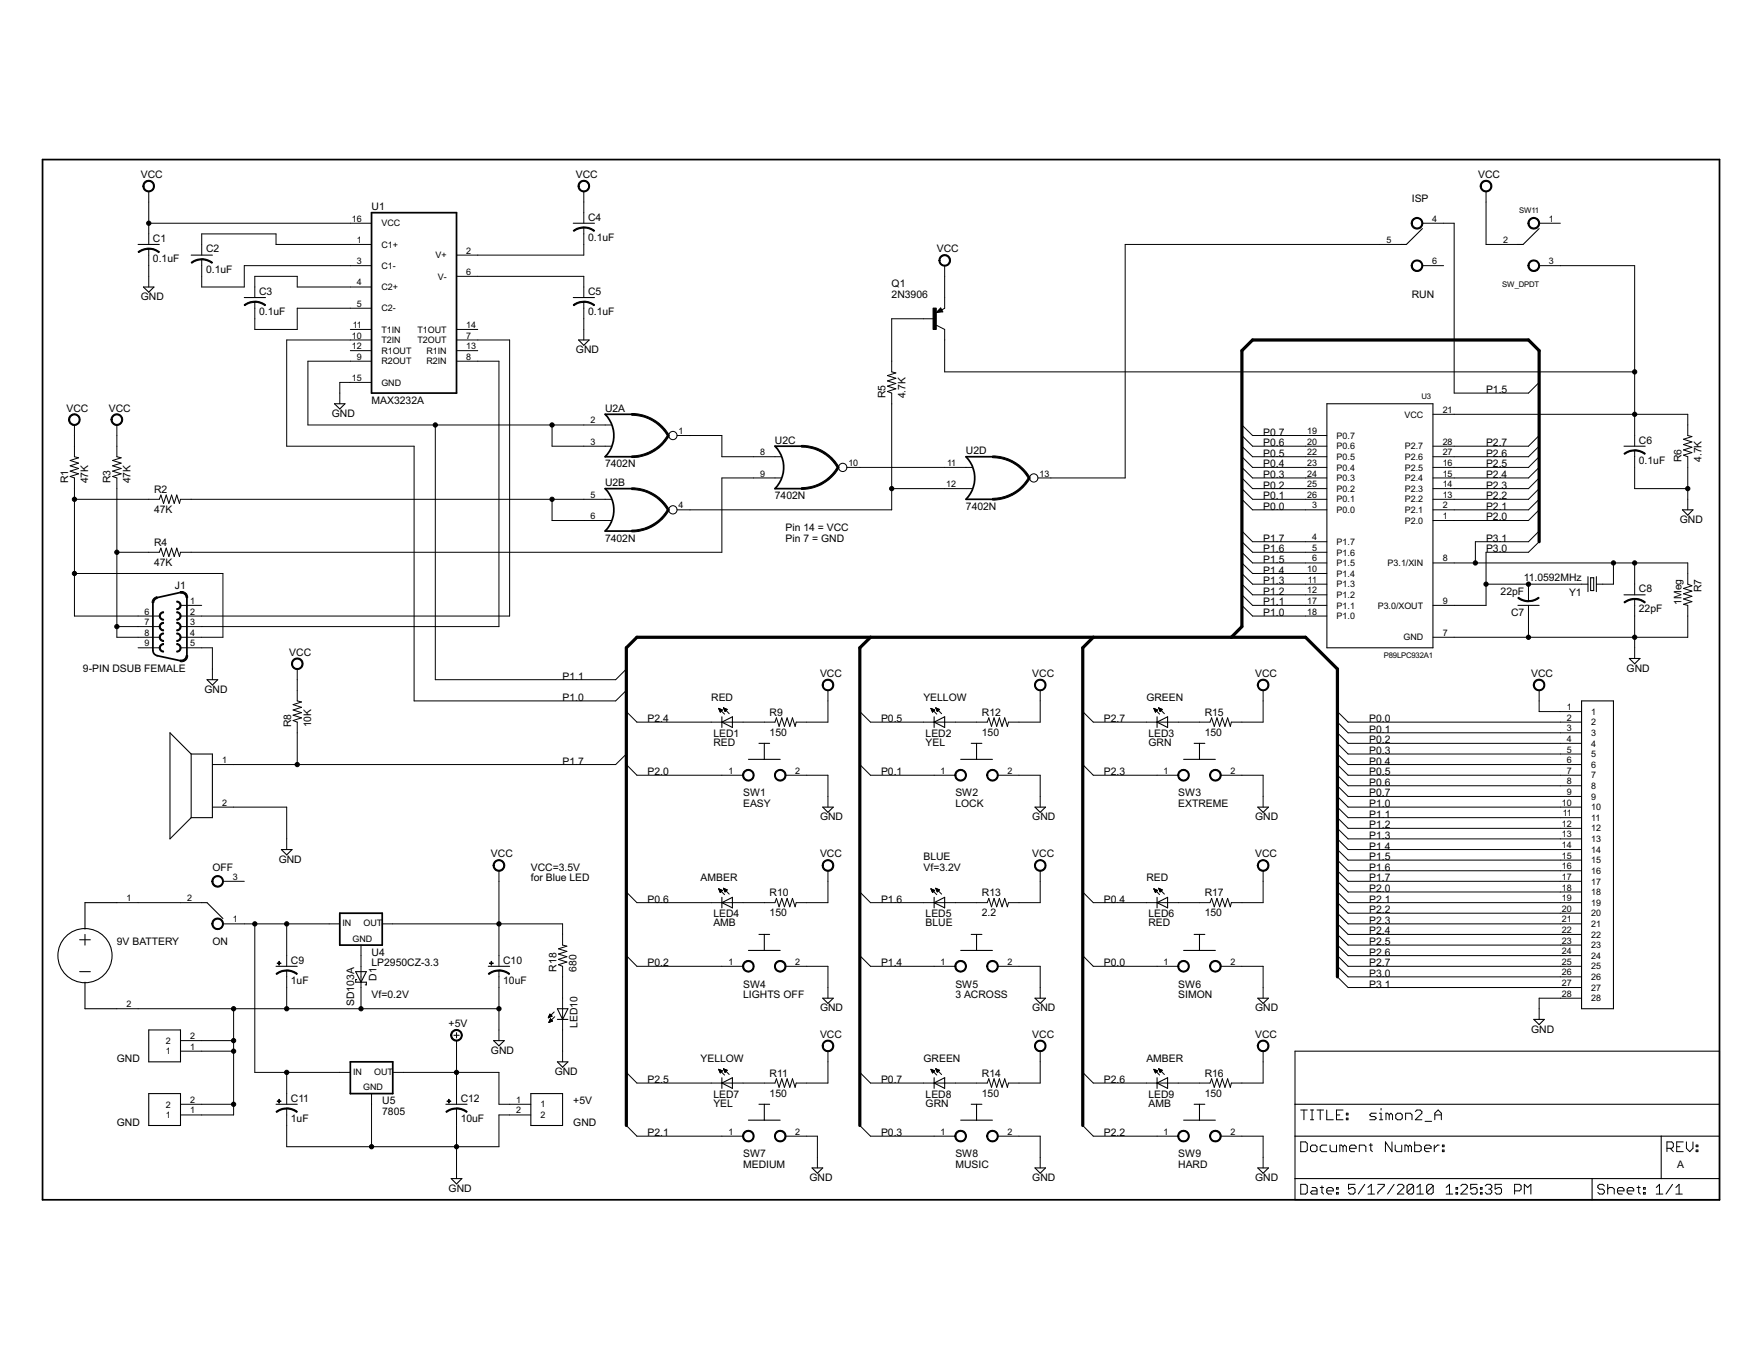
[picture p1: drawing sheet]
<svg xmlns="http://www.w3.org/2000/svg" width="279mm" height="216mm" viewBox="0 0 279 216" stroke-linecap="round" stroke-linejoin="round" font-family="sans-serif">
<defs><g id="words">
<g font-size="1.8">
<text x="22.3" y="28.3">VCC</text>
<text x="91.4" y="28.3">VCC</text>
<text x="234.5" y="28.3">VCC</text>
<text x="59" y="33.3">U1</text>
<text x="93.3" y="35">C4</text>
<text x="224" y="32">ISP</text>
<text x="24.3" y="41.6">0.1uF</text>
<text x="24.3" y="38.4">C1</text>
<text x="32.7" y="40">C2</text>
<text x="93.3" y="38.2">0.1uF</text>
<text x="148.6" y="40">VCC</text>
<text x="22.3" y="47.6">GND</text>
<text x="32.7" y="43.2">0.1uF</text>
<text x="41.1" y="46.8">C3</text>
<text x="93.3" y="46.8">C5</text>
<text x="141.5" y="47.2">2N3906</text>
<text x="141.5" y="45.5">Q1</text>
<text x="224" y="47.2">RUN</text>
<text x="41.1" y="50">0.1uF</text>
<text x="93.3" y="50">0.1uF</text>
<text x="91.4" y="56">GND</text>
<text x="10.5" y="65.3">VCC</text>
<text x="17.3" y="65.3">VCC</text>
<text x="59" y="64">MAX3232A</text>
<text x="96" y="65.3">U2A</text>
<text x="140.5" y="63.2" transform="rotate(-90 140.5 63.2)">R5</text>
<text x="143.7" y="63.2" transform="rotate(-90 143.7 63.2)">4.7K</text>
<text x="235.8" y="62.4">P1.5</text>
<text x="52.6" y="66.1">GND</text>
<text x="122.9" y="70.4">U2C</text>
<text x="200.4" y="69.1">P0.7</text>
<text x="200.4" y="70.8">P0.6</text>
<text x="235.8" y="70.8">P2.7</text>
<text x="260" y="70.4">C6</text>
<text x="10.8" y="76.7" transform="rotate(-90 10.8 76.7)">R1</text>
<text x="14" y="76.7" transform="rotate(-90 14 76.7)">47K</text>
<text x="17.5" y="76.7" transform="rotate(-90 17.5 76.7)">R3</text>
<text x="20.7" y="76.7" transform="rotate(-90 20.7 76.7)">47K</text>
<text x="96" y="74.1">7402N</text>
<text x="96" y="77.1">U2B</text>
<text x="153.3" y="72">U2D</text>
<text x="200.4" y="72.5">P0.5</text>
<text x="200.4" y="74.1">P0.4</text>
<text x="200.4" y="75.8">P0.3</text>
<text x="200.4" y="77.5">P0.2</text>
<text x="235.8" y="72.5">P2.6</text>
<text x="235.8" y="74.1">P2.5</text>
<text x="235.8" y="75.8">P2.4</text>
<text x="235.8" y="77.5">P2.3</text>
<text x="260" y="73.6">0.1uF</text>
<text x="266.8" y="73.3" transform="rotate(-90 266.8 73.3)">R6</text>
<text x="270" y="73.3" transform="rotate(-90 270 73.3)">4.7K</text>
<text x="24.4" y="81.4">47K</text>
<text x="24.4" y="78.2">R2</text>
<text x="122.9" y="79.2">7402N</text>
<text x="153.3" y="80.9">7402N</text>
<text x="200.4" y="79.2">P0.1</text>
<text x="200.4" y="80.9">P0.0</text>
<text x="235.8" y="79.2">P2.2</text>
<text x="235.8" y="80.9">P2.1</text>
<text x="235.8" y="82.6">P2.0</text>
<text x="266.5" y="83">GND</text>
<text x="24.4" y="89.8">47K</text>
<text x="24.4" y="86.6">R4</text>
<text x="96" y="85.9">7402N</text>
<text x="124.6" y="84.2">Pin 14 = VCC</text>
<text x="124.6" y="85.9">Pin 7 = GND</text>
<text x="200.4" y="85.9">P1.7</text>
<text x="200.4" y="87.6">P1.6</text>
<text x="200.4" y="89.3">P1.5</text>
<text x="235.8" y="85.9">P3.1</text>
<text x="235.8" y="87.6">P3.0</text>
<text x="27.8" y="93.5">J1</text>
<text x="200.4" y="91">P1.4</text>
<text x="200.4" y="92.7">P1.3</text>
<text x="200.4" y="94.4">P1.2</text>
<text x="238.1" y="94.4">22pF</text>
<text x="241.8" y="92.2">11.0592MHz</text>
<text x="248.9" y="94.5">Y1</text>
<text x="260" y="93.9">C8</text>
<text x="266.8" y="95.9" transform="rotate(-90 266.8 95.9)">1Meg</text>
<text x="269.9" y="93.9" transform="rotate(-90 269.9 93.9)">R7</text>
<text x="200.4" y="96">P1.1</text>
<text x="200.4" y="97.7">P1.0</text>
<text x="239.7" y="97.6">C7</text>
<text x="260" y="97.1">22pF</text>
<text x="13.2" y="106.6">9-PIN DSUB FEMALE</text>
<text x="45.9" y="104">VCC</text>
<text x="89.3" y="107.8">P1.1</text>
<text x="130.1" y="107.4">VCC</text>
<text x="163.8" y="107.4">VCC</text>
<text x="199.1" y="107.4">VCC</text>
<text x="242.9" y="107.4">VCC</text>
<text x="258.1" y="106.6">GND</text>
<text x="32.4" y="109.9">GND</text>
<text x="89.3" y="111.2">P1.0</text>
<text x="112.8" y="111.2">RED</text>
<text x="122.1" y="113.6">R9</text>
<text x="146.5" y="111.2">YELLOW</text>
<text x="155.8" y="113.6">R12</text>
<text x="181.9" y="111.2">GREEN</text>
<text x="191.1" y="113.6">R15</text>
<text x="46.2" y="115.4" transform="rotate(-90 46.2 115.4)">R8</text>
<text x="49.4" y="115.4" transform="rotate(-90 49.4 115.4)">10K</text>
<text x="102.7" y="114.6">P2.4</text>
<text x="113.2" y="118.3">RED</text>
<text x="113.2" y="116.9">LED1</text>
<text x="122.1" y="116.7">150</text>
<text x="139.8" y="114.6">P0.5</text>
<text x="146.9" y="118.3">YEL</text>
<text x="146.9" y="116.9">LED2</text>
<text x="155.8" y="116.7">150</text>
<text x="175.2" y="114.6">P2.7</text>
<text x="182.2" y="118.3">GRN</text>
<text x="182.2" y="116.9">LED3</text>
<text x="191.1" y="116.7">150</text>
<text x="217.2" y="119.6">P0.3</text>
<text x="217.2" y="117.9">P0.2</text>
<text x="217.2" y="116.2">P0.1</text>
<text x="217.2" y="114.6">P0.0</text>
<text x="89.3" y="121.3">P1.7</text>
<text x="102.7" y="123">P2.0</text>
<text x="139.8" y="123">P0.1</text>
<text x="175.2" y="123">P2.3</text>
<text x="217.2" y="124.7">P0.6</text>
<text x="217.2" y="123">P0.5</text>
<text x="217.2" y="121.3">P0.4</text>
<text x="117.9" y="128">EASY</text>
<text x="117.9" y="126.3">SW1</text>
<text x="130.1" y="130.1">GND</text>
<text x="151.6" y="128">LOCK</text>
<text x="151.6" y="126.3">SW2</text>
<text x="163.8" y="130.1">GND</text>
<text x="186.9" y="128">EXTREME</text>
<text x="186.9" y="126.3">SW3</text>
<text x="199.1" y="130.1">GND</text>
<text x="217.2" y="126.3">P0.7</text>
<text x="217.2" y="131.4">P1.2</text>
<text x="217.2" y="129.7">P1.1</text>
<text x="217.2" y="128">P1.0</text>
<text x="44.2" y="136.9">GND</text>
<text x="77.9" y="136">VCC</text>
<text x="130.1" y="136">VCC</text>
<text x="146.5" y="136.4">BLUE</text>
<text x="163.8" y="136">VCC</text>
<text x="199.1" y="136">VCC</text>
<text x="217.2" y="136.4">P1.5</text>
<text x="217.2" y="134.8">P1.4</text>
<text x="217.2" y="133.1">P1.3</text>
<text x="33.7" y="138.1">OFF</text>
<text x="84.2" y="138.1">VCC=3.5V</text>
<text x="84.2" y="139.8">for Blue LED</text>
<text x="102.7" y="143.2">P0.6</text>
<text x="111.2" y="139.8">AMBER</text>
<text x="122.1" y="142.2">R10</text>
<text x="139.8" y="143.2">P1.6</text>
<text x="146.5" y="138.1">Vf=3.2V</text>
<text x="155.8" y="142.2">R13</text>
<text x="175.2" y="143.2">P0.4</text>
<text x="181.9" y="139.8">RED</text>
<text x="191.1" y="142.2">R17</text>
<text x="217.2" y="143.2">P2.1</text>
<text x="217.2" y="141.5">P2.0</text>
<text x="217.2" y="139.8">P1.7</text>
<text x="217.2" y="138.1">P1.6</text>
<text x="18.5" y="149.9">9V BATTERY</text>
<text x="33.7" y="149.9">ON</text>
<text x="113.2" y="147">AMB</text>
<text x="113.2" y="145.5">LED4</text>
<text x="122.1" y="145.4">150</text>
<text x="146.9" y="147">BLUE</text>
<text x="146.9" y="145.5">LED5</text>
<text x="155.8" y="145.4">2.2</text>
<text x="182.2" y="147">RED</text>
<text x="182.2" y="145.5">LED6</text>
<text x="191.1" y="145.4">150</text>
<text x="217.2" y="149.9">P2.5</text>
<text x="217.2" y="148.2">P2.4</text>
<text x="217.2" y="146.6">P2.3</text>
<text x="217.2" y="144.9">P2.2</text>
<text x="46.2" y="152.9">C9</text>
<text x="59" y="153.3">LP2950CZ-3.3</text>
<text x="59" y="151.6">U4</text>
<text x="59.7" y="155.5" transform="rotate(-90 59.7 155.5)">D1</text>
<text x="79.8" y="152.9">C10</text>
<text x="88.3" y="154.1" transform="rotate(-90 88.3 154.1)">R18</text>
<text x="91.5" y="154.1" transform="rotate(-90 91.5 154.1)">680</text>
<text x="102.7" y="153.3">P0.2</text>
<text x="139.8" y="153.3">P1.4</text>
<text x="175.2" y="153.3">P0.0</text>
<text x="217.2" y="153.3">P2.7</text>
<text x="217.2" y="151.6">P2.6</text>
<text x="217.2" y="155">P3.0</text>
<text x="46.2" y="156.1">1uF</text>
<text x="56.2" y="159.6" transform="rotate(-90 56.2 159.6)">SD103A</text>
<text x="59" y="158.3">Vf=0.2V</text>
<text x="79.8" y="156.1">10uF</text>
<text x="117.9" y="158.3">LIGHTS OFF</text>
<text x="117.9" y="156.7">SW4</text>
<text x="130.1" y="160.4">GND</text>
<text x="151.6" y="158.3">3 ACROSS</text>
<text x="151.6" y="156.7">SW5</text>
<text x="163.8" y="160.4">GND</text>
<text x="186.9" y="158.3">SIMON</text>
<text x="186.9" y="156.7">SW6</text>
<text x="199.1" y="160.4">GND</text>
<text x="217.2" y="156.7">P3.1</text>
<text x="71.2" y="163">+5V</text>
<text x="77.9" y="167.2">GND</text>
<text x="91.6" y="163.1" transform="rotate(-90 91.6 163.1)">LED10</text>
<text x="130.1" y="164.7">VCC</text>
<text x="163.8" y="164.7">VCC</text>
<text x="199.1" y="164.7">VCC</text>
<text x="242.9" y="163.8">GND</text>
<text x="18.5" y="168.4">GND</text>
<text x="88" y="170.5">GND</text>
<text x="102.7" y="171.8">P2.5</text>
<text x="111.2" y="168.4">YELLOW</text>
<text x="122.1" y="174">150</text>
<text x="122.1" y="170.8">R11</text>
<text x="139.8" y="171.8">P0.7</text>
<text x="146.5" y="168.4">GREEN</text>
<text x="155.8" y="174">150</text>
<text x="155.8" y="170.8">R14</text>
<text x="175.2" y="171.8">P2.6</text>
<text x="181.9" y="168.4">AMBER</text>
<text x="191.1" y="174">150</text>
<text x="191.1" y="170.8">R16</text>
<text x="18.5" y="178.5">GND</text>
<text x="46.2" y="178">1uF</text>
<text x="46.2" y="174.8">C11</text>
<text x="60.6" y="176.9">7805</text>
<text x="60.6" y="175.2">U5</text>
<text x="73.1" y="178">10uF</text>
<text x="73.1" y="174.8">C12</text>
<text x="91" y="175.2">+5V</text>
<text x="91" y="178.5">GND</text>
<text x="113.2" y="175.6">YEL</text>
<text x="113.2" y="174.2">LED7</text>
<text x="146.9" y="175.6">GRN</text>
<text x="146.9" y="174.2">LED8</text>
<text x="182.2" y="175.6">AMB</text>
<text x="182.2" y="174.2">LED9</text>
<text x="102.7" y="180.2">P2.1</text>
<text x="117.9" y="185.3">MEDIUM</text>
<text x="117.9" y="183.6">SW7</text>
<text x="139.8" y="180.2">P0.3</text>
<text x="151.6" y="185.3">MUSIC</text>
<text x="151.6" y="183.6">SW8</text>
<text x="175.2" y="180.2">P2.2</text>
<text x="186.9" y="185.3">HARD</text>
<text x="186.9" y="183.6">SW9</text>
<text x="266.1" y="185.3">A</text>
<text x="71.2" y="189.1">GND</text>
<text x="128.4" y="187.4">GND</text>
<text x="163.8" y="187.4">GND</text>
<text x="199.1" y="187.4">GND</text>
</g>
<g font-size="1.6">
<text x="55.8" y="35.2">16</text>
<text x="60.5" y="35.9">VCC</text>
<text x="227.2" y="35.2">4</text>
<text x="245.7" y="35.2">1</text>
<text x="56.6" y="38.5">1</text>
<text x="56.6" y="41.9">3</text>
<text x="60.5" y="39.3">C1+</text>
<text x="69.1" y="41">V+</text>
<text x="74" y="40.2">2</text>
<text x="220" y="38.5">5</text>
<text x="227.2" y="41.9">6</text>
<text x="238.5" y="38.5">2</text>
<text x="245.7" y="41.9">3</text>
<text x="56.6" y="45.3">4</text>
<text x="60.5" y="42.7">C1-</text>
<text x="60.5" y="46">C2+</text>
<text x="69.5" y="44.3">V-</text>
<text x="74" y="43.6">6</text>
<text x="55.8" y="53.7">10</text>
<text x="56" y="52">11</text>
<text x="56.6" y="48.7">5</text>
<text x="60.5" y="49.4">C2-</text>
<text x="60.5" y="52.8">T1IN</text>
<text x="66.2" y="52.8">T1OUT</text>
<text x="74" y="52">14</text>
<text x="74" y="53.7">7</text>
<text x="55.8" y="55.4">12</text>
<text x="56.6" y="57.1">9</text>
<text x="60.5" y="54.4">T2IN</text>
<text x="60.5" y="56.1">R1OUT</text>
<text x="60.5" y="57.8">R2OUT</text>
<text x="66.2" y="54.4">T2OUT</text>
<text x="67.7" y="56.1">R1IN</text>
<text x="67.7" y="57.8">R2IN</text>
<text x="74" y="55.4">13</text>
<text x="74" y="57.1">8</text>
<text x="55.8" y="60.4">15</text>
<text x="60.5" y="61.2">GND</text>
<text x="228.9" y="65.5">21</text>
<text x="93.7" y="67.2">2</text>
<text x="93.7" y="70.5">3</text>
<text x="107.7" y="68.9">1</text>
<text x="207.4" y="68.9">19</text>
<text x="207.4" y="70.5">20</text>
<text x="212.1" y="69.6">P0.7</text>
<text x="212.1" y="71.3">P0.6</text>
<text x="222.8" y="66.2">VCC</text>
<text x="222.9" y="71.3">P2.7</text>
<text x="228.9" y="70.5">28</text>
<text x="120.6" y="72.2">8</text>
<text x="120.6" y="75.6">9</text>
<text x="134.6" y="73.9">10</text>
<text x="150.1" y="77.3">12</text>
<text x="150.3" y="73.9">11</text>
<text x="164.9" y="75.6">13</text>
<text x="207.4" y="72.2">22</text>
<text x="207.4" y="73.9">23</text>
<text x="207.4" y="75.6">24</text>
<text x="207.4" y="77.3">25</text>
<text x="212.1" y="73">P0.5</text>
<text x="212.1" y="74.7">P0.4</text>
<text x="212.1" y="76.3">P0.3</text>
<text x="222.9" y="73">P2.6</text>
<text x="222.9" y="74.6">P2.5</text>
<text x="222.9" y="76.3">P2.4</text>
<text x="228.9" y="72.2">27</text>
<text x="228.9" y="73.9">16</text>
<text x="228.9" y="75.6">15</text>
<text x="228.9" y="77.3">14</text>
<text x="93.7" y="79">5</text>
<text x="93.7" y="82.3">6</text>
<text x="107.7" y="80.6">4</text>
<text x="207.4" y="79">26</text>
<text x="208.2" y="80.6">3</text>
<text x="212.1" y="78">P0.2</text>
<text x="212.1" y="79.7">P0.1</text>
<text x="212.1" y="81.4">P0.0</text>
<text x="222.9" y="78">P2.3</text>
<text x="222.9" y="79.7">P2.2</text>
<text x="222.9" y="81.4">P2.1</text>
<text x="222.9" y="83.1">P2.0</text>
<text x="228.9" y="79">13</text>
<text x="228.9" y="80.6">2</text>
<text x="228.9" y="82.3">1</text>
<text x="208.2" y="85.7">4</text>
<text x="208.2" y="87.4">5</text>
<text x="208.2" y="89.1">6</text>
<text x="212.1" y="86.4">P1.7</text>
<text x="212.1" y="88.1">P1.6</text>
<text x="212.1" y="89.8">P1.5</text>
<text x="220.2" y="89.8">P3.1/XIN</text>
<text x="228.9" y="89.1">8</text>
<text x="30.2" y="95.8">1</text>
<text x="207.4" y="90.7">10</text>
<text x="207.4" y="94.1">12</text>
<text x="207.4" y="95.8">17</text>
<text x="207.5" y="92.4">11</text>
<text x="212.1" y="91.5">P1.4</text>
<text x="212.1" y="93.2">P1.3</text>
<text x="212.1" y="94.9">P1.2</text>
<text x="228.9" y="95.8">9</text>
<text x="22.9" y="97.5">6</text>
<text x="22.9" y="99.2">7</text>
<text x="22.9" y="100.9">8</text>
<text x="30.2" y="97.5">2</text>
<text x="30.2" y="99.2">3</text>
<text x="30.2" y="100.9">4</text>
<text x="207.4" y="97.5">18</text>
<text x="212.1" y="96.5">P1.1</text>
<text x="212.1" y="98.2">P1.0</text>
<text x="218.6" y="96.5">P3.0/XOUT</text>
<text x="222.7" y="101.6">GND</text>
<text x="228.9" y="100.9">7</text>
<text x="22.9" y="102.5">9</text>
<text x="30.2" y="102.5">5</text>
<text x="248.6" y="112.6">1</text>
<text x="252.5" y="113.4">1</text>
<text x="248.6" y="114.3">2</text>
<text x="248.6" y="116">3</text>
<text x="248.6" y="117.7">4</text>
<text x="248.6" y="119.4">5</text>
<text x="252.5" y="115.1">2</text>
<text x="252.5" y="116.7">3</text>
<text x="252.5" y="118.4">4</text>
<text x="35.2" y="121.1">1</text>
<text x="115.6" y="122.7">1</text>
<text x="126.2" y="122.7">2</text>
<text x="149.2" y="122.7">1</text>
<text x="159.9" y="122.7">2</text>
<text x="184.6" y="122.7">1</text>
<text x="195.2" y="122.7">2</text>
<text x="248.6" y="121.1">6</text>
<text x="248.6" y="122.7">7</text>
<text x="248.6" y="124.4">8</text>
<text x="252.5" y="120.1">5</text>
<text x="252.5" y="121.8">6</text>
<text x="252.5" y="123.5">7</text>
<text x="252.5" y="125.2">8</text>
<text x="35.2" y="127.8">2</text>
<text x="247.8" y="127.8">10</text>
<text x="247.8" y="131.2">12</text>
<text x="247.9" y="129.5">11</text>
<text x="248.6" y="126.1">9</text>
<text x="252.5" y="126.8">9</text>
<text x="252.5" y="128.5">10</text>
<text x="252.5" y="130.2">11</text>
<text x="252.5" y="131.9">12</text>
<text x="247.8" y="132.8">13</text>
<text x="247.8" y="134.5">14</text>
<text x="247.8" y="136.2">15</text>
<text x="247.8" y="137.9">16</text>
<text x="252.5" y="133.6">13</text>
<text x="252.5" y="135.3">14</text>
<text x="252.5" y="137">15</text>
<text x="20.1" y="142.9">1</text>
<text x="29.7" y="142.9">2</text>
<text x="36.9" y="139.6">3</text>
<text x="247.8" y="139.6">17</text>
<text x="247.8" y="141.3">18</text>
<text x="247.8" y="142.9">19</text>
<text x="252.5" y="138.6">16</text>
<text x="252.5" y="140.3">17</text>
<text x="252.5" y="142">18</text>
<text x="252.5" y="143.7">19</text>
<text x="36.9" y="146.3">1</text>
<text x="54.3" y="147">IN</text>
<text x="55.9" y="149.4">GND</text>
<text x="57.7" y="147">OUT</text>
<text x="247.8" y="144.6">20</text>
<text x="247.8" y="146.3">21</text>
<text x="247.8" y="148">22</text>
<text x="247.8" y="149.7">23</text>
<text x="252.5" y="145.4">20</text>
<text x="252.5" y="147.1">21</text>
<text x="252.5" y="148.7">22</text>
<text x="115.6" y="153.1">1</text>
<text x="126.2" y="153.1">2</text>
<text x="149.2" y="153.1">1</text>
<text x="159.9" y="153.1">2</text>
<text x="184.6" y="153.1">1</text>
<text x="195.2" y="153.1">2</text>
<text x="247.8" y="151.4">24</text>
<text x="247.8" y="153.1">25</text>
<text x="247.8" y="154.7">26</text>
<text x="252.5" y="150.4">23</text>
<text x="252.5" y="152.1">24</text>
<text x="252.5" y="153.8">25</text>
<text x="252.5" y="155.5">26</text>
<text x="20.1" y="159.8">2</text>
<text x="247.8" y="156.4">27</text>
<text x="247.8" y="158.1">28</text>
<text x="252.5" y="157.2">27</text>
<text x="252.5" y="158.8">28</text>
<text x="26.3" y="167.3">1</text>
<text x="26.3" y="165.6">2</text>
<text x="30.2" y="166.5">1</text>
<text x="30.2" y="164.8">2</text>
<text x="56" y="170.5">IN</text>
<text x="57.6" y="173">GND</text>
<text x="59.4" y="170.5">OUT</text>
<text x="26.3" y="177.4">1</text>
<text x="26.3" y="175.7">2</text>
<text x="30.2" y="176.6">1</text>
<text x="30.2" y="174.9">2</text>
<text x="81.9" y="174.9">1</text>
<text x="81.9" y="176.6">2</text>
<text x="85.8" y="175.7">1</text>
<text x="85.8" y="177.4">2</text>
<text x="115.6" y="180">1</text>
<text x="126.2" y="180">2</text>
<text x="149.2" y="180">1</text>
<text x="159.9" y="180">2</text>
<text x="184.6" y="180">1</text>
<text x="195.2" y="180">2</text>
</g>
<g font-size="1.4">
<text x="241" y="33.7">SW11</text>
<text x="238.4" y="45.5">SW_DPDT</text>
<text x="225.5" y="63.4">U3</text>
<text x="219.6" y="104.5">P89LPC932A1</text>
</g>
</g></defs>
<g fill="#000" stroke="#000" stroke-width=".28">
<path d="M6.8 25.3v165zM58.9 33.7h13.5zM58.9 33.7v28.7zM6.8 25.3h266zM272.8 25.3v165zM72.4 33.7v28.7zM58.9 62.4h13.5zM96 65.7h4.2zM96 72.5h4.2zM96 77.5h4.2zM123 70.8h4.1zM123 77.5h4.1z"/>
<path d="M153.3 72.5h4.2zM153.3 79.2h4.2zM24.9 94.8l3.7-.8zM96 84.2h4.2zM24.3 95.6v7.6zM24.9 104l3.7 .8zM29.7 94.8v9.2zM53.9 149.9h6.7zM53.9 144.9v5zM60.6 144.9v5zM53.9 144.9h6.7zM55.6 173.5h6.7z"/>
<path d="M55.6 168.4v5.1zM62.3 168.4v5.1zM55.6 168.4h6.7zM6.8 190.3h266z"/>
</g>
<g fill="#000" stroke="#000" stroke-width=".17">
<path d="M21.9 38.8h3.4zM91 35.4h3.3zM222.3 38.8h.8zM223.1 38.8l2.6-2.5zM240.8 38.8h.9zM241.7 38.8l2.5-2.5zM22.8 45.5h1.6zM22.8 45.5l.8 .9zM24.4 45.5l-.8 .9zM30.3 40.5h3.4zM38.8 47.2h3.3zM91 47.2h3.3z"/>
<path d="M91.8 53.9h1.7zM91.8 53.9l.8 .9zM93.5 53.9l-.9 .9zM148.7 49.5l.7-.1zM149 49.3h.2zM148.7 49.5l.5-.5zM149 49.3l.2-.2zM149.2 49.1l.2 .3zM149.2 49l.3 .4zM53.1 64.1h1.6zM53.1 64.1l.8 .8zM54.7 64.1l-.8 .8z"/>
<path d="M210.5 64.1v38.7zM210.5 64.1h16.9zM257.7 70.8h3.3zM240.8 96h3.4zM251.9 91.5v2.4zM252.4 91.7v2zM252.4 93.7h.5zM252.9 91.7v2zM252.4 91.7h.5zM253.3 91.5v2.4zM257.7 94.4h3.3zM266.9 80.9h1.7z"/>
<path d="M266.9 80.9l.9 .8zM268.6 80.9l-.8 .8zM27 116.2v16.9zM30.3 119.6h3.4zM27 116.2l3.3 3.4zM32.9 107.8h1.6zM33.7 119.6v10.1zM32.9 107.8l.8 .9zM34.5 107.8l-.8 .9zM114.5 114.6l1.7-.9zM114.5 114.6v.8zM114.5 113.7v.9z"/>
<path d="M114.5 114.6l1.7 .8zM116.2 114.6v.8zM116.2 113.7v.9zM120.4 117.9h1.7zM121.3 117.9v2.6zM148.2 114.6l1.7-.9zM148.2 114.6v.8zM148.2 113.7v.9zM148.2 114.6l1.7 .8zM149.9 114.6v.8zM149.9 113.7v.9zM154.1 117.9h1.7z"/>
<path d="M154.9 117.9v2.6zM183.6 114.6l1.7-.9zM183.6 114.6v.8zM183.6 113.7v.9zM183.6 114.6l1.7 .8zM185.3 114.6v.8zM185.3 113.7v.9zM189.5 117.9h1.7zM190.3 117.9v2.6zM210.5 102.8h16.9zM227.4 64.1v38.7zM250.9 111.2h5.1z"/>
<path d="M256 111.2v48.8zM258.5 104.5h1.7zM258.5 104.5l.9 .8zM260.2 104.5l-.8 .8zM27 133.1l3.3-3.4zM30.3 119.6v10.1zM30.3 129.7h3.4zM44.6 134.8h1.7zM44.6 134.8l.9 .8zM45.5 135.6l.8-.8zM118.7 120.5h2.6zM121.3 120.5h2.5z"/>
<path d="M130.5 128h1.7zM130.5 128l.9 .9zM131.4 128.9l.8-.9zM152.4 120.5h2.5zM154.9 120.5h2.6zM164.2 128h1.7zM164.2 128l.8 .9zM165 128.9l.9-.9zM187.8 120.5h2.5zM190.3 120.5h2.5zM199.6 128h1.7zM199.6 128l.8 .9z"/>
<path d="M200.4 128.9l.9-.9zM12.6 154.1h1.7zM13.5 148.2v1.7zM13.5 143.2v4.2zM12.6 149.1h1.7zM13.5 143.2h5zM32 143.2h.9zM32.9 143.2l2.5 2.5zM43.8 153.3h3.4zM56.4 154.1l.9 1.7zM56.4 155.4v.4zM56.4 155.4h.2z"/>
<path d="M58.1 154.1l-.8 1.7zM56.4 155.8h.9zM58.1 155.8v.4zM57.3 155.8h.8zM56.4 154.1h1.7zM58 156.2h.1zM77.5 153.3h3.4zM114.5 143.2l1.7-.9zM114.5 143.2v.8zM114.5 142.3v.9zM114.5 143.2l1.7 .8zM116.2 143.2v.8z"/>
<path d="M116.2 142.3v.9zM120.4 148.2h1.7zM118.7 150.8h2.6zM121.3 148.2v2.6zM121.3 150.8h2.5zM130.5 158.3h1.7zM130.5 158.3l.9 .9zM131.4 159.2l.8-.9zM148.2 143.2l1.7-.9zM148.2 143.2v.8zM148.2 142.3v.9zM148.2 143.2l1.7 .8z"/>
<path d="M149.9 143.2v.8zM149.9 142.3v.9zM154.1 148.2h1.7zM152.4 150.8h2.5zM154.9 148.2v2.6zM154.9 150.8h2.6zM164.2 158.3h1.7zM164.2 158.3l.8 .9zM165 159.2l.9-.9zM183.6 143.2l1.7-.9zM183.6 143.2v.8zM183.6 142.3v.9z"/>
<path d="M183.6 143.2l1.7 .8zM185.3 143.2v.8zM185.3 142.3v.9zM189.5 148.2h1.7zM187.8 150.8h2.5zM190.3 148.2v2.6zM190.3 150.8h2.5zM199.6 158.3h1.7zM199.6 158.3l.8 .9zM200.4 159.2l.9-.9zM13.5 155.8v4.2zM13.5 160h5z"/>
<path d="M23.6 163.4v5zM23.6 163.4h5zM23.6 173.5v5zM23.6 173.5h5zM23.6 168.4h5zM28.6 163.4v5zM23.6 178.5h5zM28.6 173.5v5zM43.8 175.2h3.4zM70.7 175.2h3.4zM78.3 165.1h1.7zM78.3 165.1l.9 .8z"/>
<path d="M79.2 165.9l.8-.8zM84.2 173.5h5.1zM84.2 173.5v5zM88.4 168.4h1.7zM88.4 160l.9 1.7zM88.4 161.7h.9zM88.4 160h.9zM88.4 168.4l.9 .9zM89.3 173.5v5zM84.2 178.5h5.1zM90.1 160l-.8 1.7zM89.3 161.7h.8z"/>
<path d="M89.3 160h.8zM90.1 168.4l-.8 .9zM114.5 171.8l1.7-.8zM114.5 171.8v.9zM114.5 171v.8zM114.5 171.8l1.7 .9zM116.2 171.8v.9zM116.2 171v.8zM120.4 175.2h1.7zM118.7 177.7h2.6zM121.3 175.2v2.5zM121.3 177.7h2.5z"/>
<path d="M148.2 171.8l1.7-.8zM148.2 171.8v.9zM148.2 171v.8zM148.2 171.8l1.7 .9zM149.9 171.8v.9zM149.9 171v.8zM154.1 175.2h1.7zM152.4 177.7h2.5zM154.9 175.2v2.5zM154.9 177.7h2.6zM183.6 171.8l1.7-.8zM183.6 171.8v.9z"/>
<path d="M183.6 171v.8zM183.6 171.8l1.7 .9zM185.3 171.8v.9zM185.3 171v.8zM189.5 175.2h1.7zM187.8 177.7h2.5zM190.3 175.2v2.5zM190.3 177.7h2.5zM205.5 175.2h67.3zM205.5 166.8v8.4zM243.4 161.7h1.6zM243.4 161.7l.8 .8z"/>
<path d="M245 161.7l-.8 .8zM250.9 111.2v48.8zM250.9 160h5.1zM205.5 166.8h67.3zM272.8 166.8v8.4zM272.8 175.2v5zM71.6 187h1.7zM71.6 187l.8 .8zM73.3 187l-.9 .8zM128.8 185.3h1.7zM128.8 185.3l.9 .8zM130.5 185.3l-.8 .8z"/>
<path d="M164.2 185.3h1.7zM164.2 185.3l.8 .8zM165.9 185.3l-.9 .8zM199.6 185.3h1.7zM199.6 185.3l.8 .8zM201.3 185.3l-.9 .8zM205.5 190.3h47.1zM205.5 187v3.3zM205.5 187h47.1zM205.5 180.2v6.8zM205.5 175.2v5zM252.6 187v3.3z"/>
<path d="M252.6 187h11zM252.6 190.3h20.2zM263.6 180.2v6.8zM205.5 180.2h58.1zM263.6 187h9.2zM263.6 180.2h9.2zM272.8 180.2v6.8zM272.8 187v3.3z"/>
</g>
<g fill="#000" stroke="#000" stroke-width=".16">
<path d="M23.6 39.5v1zM23.6 37.1v1.7zM23.6 30.4v1.6zM23.6 35.4v1.7zM23.6 32v3.4zM32 38.8v1.7zM32 37.1v1.7zM43.8 37.1v1.7zM32 37.1h11.8zM55.6 38.8h3.3zM55.6 35.4h3.3zM23.6 35.4h32z"/>
<path d="M43.8 38.8h11.8zM92.6 36.1v1zM92.6 33.7v1.7zM92.6 37.1v1.7zM92.6 30.4v1.6zM92.6 32v1.7zM178.5 38.8h40.4zM218.9 38.8h3.4zM225.7 35.4h3.3zM229 35.4h1.7zM235.8 30.4v1.6zM235.8 32v6.8z"/>
<path d="M237.4 38.8h3.4zM235.8 38.8h1.6zM244.2 35.4h3.4zM23.6 40.5v1.6zM23.6 43.8v1.7zM23.6 42.1v1.7zM32 41.1v1zM32 42.1v1.7zM32 43.8v1.7zM32 45.5h6.8zM38.8 42.1v3.4zM38.8 42.1h16.8z"/>
<path d="M40.4 47.9v1zM40.4 45.5v1.7zM40.4 48.9v1.7zM40.4 43.8v1.7zM40.4 50.6v1.7zM40.4 52.3h6.8zM45.5 53.9v16.9zM47.2 43.8v1.7zM40.4 43.8h6.8zM47.2 48.9v3.4zM47.2 48.9h8.4zM48.9 57.3h6.7z"/>
<path d="M55.6 42.1h3.3zM55.6 45.5h3.3zM55.6 48.9h3.3zM55.6 52.3h3.3zM55.6 53.9h3.3zM55.6 55.6h3.3zM55.6 57.3h3.3zM47.2 45.5h8.4zM45.5 53.9h10.1zM72.4 40.5h3.4zM72.4 43.8h3.4zM72.4 52.3h3.4z"/>
<path d="M72.4 53.9h3.4zM72.4 55.6h3.4zM72.4 57.3h3.4zM75.8 40.5h16.8zM75.8 43.8h16.8zM75.8 57.3h3.4zM75.8 53.9h5.1zM92.6 47.9v1zM92.6 45.5v1.7zM92.6 48.9v1.7zM92.6 52.3v1.6zM92.6 50.6v1.7z"/>
<path d="M92.6 38.8v1.7zM92.6 43.8v1.7zM140.8 59.6l1.3-.4zM141.5 57.3v1.7zM141.5 50.6v6.7zM141.5 59l.6 .2zM146.5 50.6h1.7zM141.5 50.6h5zM148.5 49.6l1.1-.1zM149.2 48.9l-.7 .7zM149.2 48.9l.4 .6zM149.9 47.2v1.7z"/>
<path d="M149.9 52.3v1.6zM149.4 49.2l.5-.3zM148.5 51.6l1.4 .7zM149.9 42.1v1.7zM149.9 43.8v3.4zM149.9 53.9v5.1zM149.9 59h109.5zM225.7 42.1h3.3zM244.2 42.1h3.4zM247.6 42.1h11.8zM259.4 59v6.7zM259.4 42.1v16.9z"/>
<path d="M11.1 75.6l1.4-.4zM11.1 74.7l1.4-.4zM11.1 73.9l1.4-.4zM11.1 73l1.4-.4zM11.8 70.8v1.7zM11.8 75.8v1.7zM11.1 75.6l.7 .2zM11.8 67.4v1.7zM11.8 69.1v1.7zM11.8 77.5v1.7zM11.1 74.7l1.4 .5zM11.1 73.9l1.4 .4z"/>
<path d="M11.1 73l1.4 .5zM11.8 72.5l.7 .1zM17.9 75.6l1.3-.4zM17.9 74.7l1.3-.4zM17.9 73.9l1.3-.4zM17.9 73l1.3-.4zM18.5 70.8v1.7zM18.5 75.8v1.7zM17.9 75.6l.6 .2zM18.5 67.4v1.7zM18.5 69.1v1.7zM17.9 74.7l1.3 .5z"/>
<path d="M17.9 73.9l1.3 .4zM17.9 73l1.3 .5zM18.5 72.5l.7 .1zM23.6 79.2h1.7zM11.8 79.2h11.8zM25.5 78.5l-.2 .7zM25.5 78.5l.5 1.4zM26.4 78.5l-.4 1.4zM26.4 78.5l.4 1.4zM27.2 78.5l-.4 1.4zM27.2 78.5l.4 1.4zM28 78.5l-.4 1.4z"/>
<path d="M28 78.5l.5 1.4zM28.6 79.2l-.1 .7zM28.6 79.2h1.7zM30.3 79.2h57.3zM45.5 70.8h20.2zM48.9 57.3v10.1zM53.9 62.4v1.7zM53.9 60.7v1.7zM55.6 60.7h3.3zM53.9 60.7h1.7zM65.7 70.8v40.4zM48.9 67.4h20.2z"/>
<path d="M87.6 79.2h5zM87.6 79.2v3.4zM87.6 67.4v3.4zM69.1 67.4h18.5zM92.6 67.4h3.4zM92.6 70.8h3.4zM92.6 79.2h3.4zM87.6 70.8h5zM87.6 67.4h5zM96 67.4h1zM96 70.8h1zM96 79.2h1z"/>
<path d="M107.4 69.1h2.1zM109.5 69.1h5zM114.5 75.8h5.1zM114.5 69.1v3.4zM119.6 72.5h3.4zM119.6 75.8h3.4zM114.5 72.5h5.1zM123 72.5h1zM123 75.8h1zM134.4 74.1h2zM136.4 74.1h13.5zM140.8 62.1l1.3-.4z"/>
<path d="M140.8 61.3l1.3-.5zM140.8 60.4l1.3-.4zM141.5 62.4v1.7zM140.8 62.1l.7 .3zM141.5 77.5h8.4zM141.5 64.1v13.4zM140.8 61.3l1.3 .4zM140.8 60.4l1.3 .4zM140.8 59.6l1.3 .4zM149.9 74.1h3.4zM149.9 77.5h3.4zM153.3 74.1h1z"/>
<path d="M153.3 77.5h1zM164.7 75.8h2zM166.7 75.8h11.8zM178.5 38.8v37zM197 67.4l1.7 1.7zM197 69.1l1.7 1.7zM197 70.8l1.7 1.7zM197 72.5l1.7 1.6zM197 74.1l1.7 1.7zM197 75.8l1.7 1.7zM197 77.5l1.7 1.7zM207.1 69.1h3.4z"/>
<path d="M207.1 70.8h3.4zM207.1 72.5h3.4zM207.1 74.1h3.4zM207.1 75.8h3.4zM207.1 77.5h3.4zM207.1 79.2h3.4zM198.7 69.1h8.4zM198.7 70.8h8.4zM198.7 72.5h8.4zM198.7 74.1h8.4zM198.7 75.8h8.4zM198.7 77.5h8.4z"/>
<path d="M198.7 79.2h8.4zM227.4 70.8h3.3zM227.4 72.5h3.3zM227.4 74.1h3.3zM227.4 75.8h3.3zM227.4 77.5h3.3zM227.4 79.2h3.3zM227.4 65.7h3.3zM230.7 65.7h28.7zM230.7 70.8h11.8zM230.7 72.5h11.8zM230.7 74.1h11.8z"/>
<path d="M230.7 75.8h11.8zM230.7 77.5h11.8zM230.7 79.2h11.8zM230.7 35.4v27zM242.5 70.8l1.7-1.7zM242.5 72.5l1.7-1.7zM242.5 74.1l1.7-1.6zM242.5 75.8l1.7-1.7zM242.5 77.5l1.7-1.7zM242.5 79.2l1.7-1.7zM230.7 62.4h11.8zM244.2 60.7l-1.7 1.7z"/>
<path d="M259.4 71.5v1zM259.4 69.1v1.7zM259.4 72.5v1.6zM259.4 74.1v3.4zM259.4 77.5h8.4zM259.4 65.7v3.4zM259.4 65.7h8.4zM267.1 72.2l1.3-.4zM267.1 71.4l1.3-.4zM267.1 70.5l1.3-.4zM267.1 69.7l1.3-.4zM267.8 67.4v1.7z"/>
<path d="M267.8 72.5v1.6zM267.1 72.2l.7 .3zM267.8 79.2v1.7zM267.8 74.1v3.4zM267.8 77.5v1.7zM267.8 65.7v1.7zM267.1 71.4l1.3 .4zM267.1 70.5l1.3 .5zM267.1 69.7l1.3 .4zM267.8 69.1l.6 .2zM11.8 91v6.7zM11.8 79.2v11.8z"/>
<path d="M18.5 87.6v11.8zM18.5 77.5v10.1zM21.9 97.7h3.4zM21.9 99.4h3.4zM18.5 99.4h3.4zM11.8 97.7h10.1zM23.6 87.6h1.7zM18.5 87.6h5.1zM25.5 87l-.2 .6zM25.5 87l.5 1.3zM26.4 87l-.4 1.3zM26.4 87l.4 1.3z"/>
<path d="M27.2 87l-.4 1.3zM27.2 87l.4 1.3zM28 87l-.4 1.3zM28 87l.5 1.3zM28.6 87.6l-.1 .7zM28.6 87.6h1.7zM30.3 87.6h84.2zM28.6 96h3.4zM28.6 97.7h3.4zM28.6 99.4h3.4zM32 97.7h48.9zM32 99.4h47.2z"/>
<path d="M11.8 91h23.6zM79.2 57.3v42.1zM80.9 53.9v43.8zM87.6 82.6h5zM92.6 82.6h3.4zM96 82.6h1zM107.4 80.9h2.1zM109.5 80.9h32zM114.5 75.8v11.8zM141.5 77.5v3.4zM197 79.2l1.7 1.7zM197 84.2l1.7 1.7z"/>
<path d="M197 85.9l1.7 1.7zM197 87.6l1.7 1.7zM197 89.3l1.7 1.7zM197 91l1.7 1.7zM197 92.7l1.7 1.7zM197 94.4l1.7 1.6zM197 96l1.7 1.7zM207.1 80.9h3.4zM207.1 85.9h3.4zM207.1 87.6h3.4zM207.1 89.3h3.4zM207.1 91h3.4z"/>
<path d="M207.1 92.7h3.4zM207.1 94.4h3.4zM207.1 96h3.4zM207.1 97.7h3.4zM198.7 80.9h8.4zM198.7 85.9h8.4zM198.7 87.6h8.4zM198.7 89.3h8.4zM198.7 91h8.4zM198.7 92.7h8.4zM198.7 94.4h8.4zM198.7 96h8.4z"/>
<path d="M198.7 97.7h8.4zM227.4 80.9h3.3zM227.4 82.6h3.3zM227.4 89.3h3.3zM227.4 96h3.3zM230.7 80.9h11.8zM230.7 82.6h11.8zM230.7 89.3h3.4zM234.1 89.3h21.9zM234.1 85.9v3.4zM235.8 92.7v3.3zM230.7 96h5.1z"/>
<path d="M235.8 87.6v5.1zM242.5 94.4v1zM242.5 96v1.7zM242.5 92.7v1.7zM242.5 97.7v3.4zM242.5 80.9l1.7-1.7zM242.5 82.6l1.7-1.7zM234.1 85.9h8.4zM235.8 87.6h6.7zM235.8 92.7h6.7zM244.2 84.2l-1.7 1.7zM242.5 87.6l1.7-1.7z"/>
<path d="M242.5 92.7h8.4zM250.9 92.7h1zM253.3 92.7h1zM254.3 92.7h1.7zM256 89.3v3.4zM256 89.3h3.4zM259.4 95v1zM259.4 92.7v1.7zM259.4 96v1.7zM259.4 97.7v3.4zM259.4 89.3h8.4zM259.4 89.3v3.4z"/>
<path d="M267.1 93.3l1.3 .5zM267.1 94.2l1.3 .4zM267.1 95l1.3 .4zM267.1 95.9l.7 .1zM267.8 96v1.7zM267.8 91v1.7zM267.8 92.7l.6 .2zM267.8 89.3v1.7zM267.1 93.3l1.3-.4zM267.1 94.2l1.3-.4zM267.1 95l1.3-.4zM267.1 95.9l1.3-.5z"/>
<path d="M18.5 99.4v1.7zM21.9 101.1h3.4zM21.9 102.8h3.4zM18.5 101.1h3.4zM28.6 101.1h3.4zM28.6 102.8h3.4zM32 102.8h1.7zM32 101.1h3.4zM33.7 106.1v1.7zM33.7 102.8v3.3zM35.4 91v10.1zM46.5 114.3l1.3-.4z"/>
<path d="M46.5 113.5l1.3-.4zM46.5 112.6l1.3-.4zM46.5 111.8l1.3-.4zM47.2 109.5v1.7zM47.2 114.6v1.6zM46.5 114.3l.7 .3zM47.2 106.1v1.7zM47.2 107.8v1.7zM47.2 116.2v5.1zM46.5 113.5l1.3 .4zM46.5 112.6l1.3 .5zM46.5 111.8l1.3 .4z"/>
<path d="M47.2 111.2l.6 .2zM69.1 67.4v40.4zM69.1 107.8h28.6zM65.7 111.2h32zM97.7 121.3l1.7-1.7zM99.4 106.1l-1.7 1.7zM97.7 111.2l1.7-1.7zM99.4 112.9l1.6 1.7zM112.8 114.6h1.7zM101 114.6h11.8zM114 112.4l.6 .2zM114.1 112.5h.1z"/>
<path d="M114.1 112.5h.3zM114.1 112.6h.5zM114.2 112.7h.4zM114.2 112.7h.3zM114.2 112.8h.2zM114.2 112.9h.2zM114 112.4l.3 .6zM114.3 113l.3-.4zM114.8 112.3l.6 .2zM114.8 112.3h.1zM114.8 112.4h.2zM114.9 112.5h.3z"/>
<path d="M114.9 112.5h.5zM114.9 112.6h.4zM114.9 112.7h.3zM114 112.4l1 .9zM115 112.7h.2zM115 112.8h.1zM114.8 112.3l.2 .6zM115.4 112.5l-.4 .4zM114.8 112.3l.9 .9zM114.5 114.6h1.7zM116.2 114.6h1.7zM117.9 114.6h3.4z"/>
<path d="M121.3 114.6h1.7zM123.2 113.9l-.2 .7zM123.2 113.9l.4 1.3zM124 113.9l-.4 1.3zM124 113.9l.5 1.3zM124.9 113.9l-.4 1.3zM124.9 113.9l.4 1.3zM125.7 113.9l-.4 1.3zM125.7 113.9l.5 1.3zM126.3 114.6l-.1 .6zM126.3 114.6h1.7zM128 114.6h3.4z"/>
<path d="M131.4 109.5v1.7zM131.4 111.2v3.4zM136.4 112.9l1.7 1.7zM146.5 114.6h1.7zM138.1 114.6h8.4zM147.7 112.4l.6 .2zM147.7 112.5h.2zM147.8 112.5h.3zM147.8 112.6h.4zM147.8 112.7h.5zM147.8 112.7h.4zM147.9 112.8h.2z"/>
<path d="M147.9 112.9h.1zM147.7 112.4l.3 .6zM148.3 112.6l-.3 .4zM148.5 112.3l.6 .2zM148.5 112.4h.2zM148.5 112.5h.4zM148.6 112.5h.4zM148.6 112.6h.4zM147.7 112.4l.9 .9zM148.6 112.7h.3zM148.7 112.7h.1zM148.7 112.8h.1z"/>
<path d="M148.5 112.3l.2 .6zM149.1 112.5l-.4 .4zM148.5 112.3l.9 .9zM148.2 114.6h1.7zM149.9 114.6h1.7zM151.6 114.6h3.3zM154.9 114.6h1.7zM156.9 113.9l-.3 .7zM156.9 113.9l.4 1.3zM157.7 113.9l-.4 1.3zM157.7 113.9l.4 1.3zM158.6 113.9l-.5 1.3z"/>
<path d="M158.6 113.9l.4 1.3zM159.4 113.9l-.4 1.3zM159.4 113.9l.4 1.3zM160 114.6l-.2 .6zM160 114.6h1.7zM161.7 114.6h3.3zM165 109.5v1.7zM165 111.2v3.4zM171.8 112.9l1.7 1.7zM181.9 114.6h1.7zM173.5 114.6h8.4zM183.1 112.4l.6 .2z"/>
<path d="M183.1 112.5h.2zM183.1 112.5h.3zM183.2 112.6h.4zM183.2 112.7h.4zM183.2 112.7h.3zM183.3 112.8h.2zM183.3 112.9h.1zM183.1 112.4l.2 .6zM183.7 112.6l-.4 .4zM183.8 112.3l.6 .2zM183.9 112.4h.2zM183.9 112.5h.3z"/>
<path d="M183.9 112.5h.5zM184 112.6h.4zM183.1 112.4l.9 .9zM184 112.7h.3zM184 112.7h.2zM184 112.8h.1zM183.8 112.3l.3 .6zM184.4 112.5l-.3 .4zM183.8 112.3l.9 .9zM183.6 114.6h1.7zM185.3 114.6h1.6zM186.9 114.6h3.4z"/>
<path d="M190.3 114.6h1.7zM192.2 113.9l-.2 .7zM192.2 113.9l.5 1.3zM193.1 113.9l-.4 1.3zM193.1 113.9l.4 1.3zM193.9 113.9l-.4 1.3zM193.9 113.9l.5 1.3zM194.8 113.9l-.4 1.3zM194.8 113.9l.4 1.3zM195.4 114.6l-.2 .6zM195.4 114.6h1.6zM197 114.6h3.4z"/>
<path d="M200.4 109.5v1.7zM200.4 111.2v3.4zM212.2 117.9l1.7 1.7zM212.2 116.2l1.7 1.7zM212.2 114.6l1.7 1.6zM212.2 112.9l1.7 1.7zM227.4 101.1h3.3zM230.7 101.1h11.8zM242.5 101.1h16.9zM244.2 109.5v1.7zM244.2 111.2v1.7zM247.6 112.9h3.3z"/>
<path d="M247.6 114.6h3.3zM247.6 116.2h3.3zM247.6 117.9h3.3zM247.6 119.6h3.3zM244.2 112.9h3.4zM213.9 119.6h33.7zM213.9 117.9h33.7zM213.9 116.2h33.7zM213.9 114.6h33.7zM259.4 102.8v1.7zM259.4 101.1h8.4zM259.4 101.1v1.7z"/>
<path d="M267.8 97.7v3.4zM33.7 121.3h3.4zM33.7 128h3.4zM37.1 128h8.4zM35.4 139.8h3.4zM45.5 133.1v1.7zM45.5 128v5.1zM37.1 121.3h10.1zM79.2 138.1v1.7zM47.2 121.3h50.5zM99.4 121.3l1.6 1.7zM114.5 123h3.4z"/>
<path d="M101 123h13.5zM124.6 123h3.4zM128 123h3.4zM131.4 126.3v1.7zM131.4 138.1v1.7zM131.4 123v3.3zM136.4 121.3l1.7 1.7zM148.2 123h3.4zM138.1 123h10.1zM158.3 123h3.4zM161.7 123h3.3zM165 126.3v1.7z"/>
<path d="M165 138.1v1.7zM165 123v3.3zM171.8 121.3l1.7 1.7zM183.6 123h3.3zM173.5 123h10.1zM193.7 123h3.3zM197 123h3.4zM200.4 126.3v1.7zM200.4 138.1v1.7zM200.4 123v3.3zM212.2 124.7l1.7 1.6zM212.2 123l1.7 1.7z"/>
<path d="M212.2 121.3l1.7 1.7zM212.2 119.6l1.7 1.7zM212.2 138.1l1.7 1.7zM212.2 136.4l1.7 1.7zM212.2 134.8l1.7 1.6zM212.2 133.1l1.7 1.7zM212.2 131.4l1.7 1.7zM212.2 129.7l1.7 1.7zM212.2 128l1.7 1.7zM212.2 126.3l1.7 1.7zM247.6 121.3h3.3zM247.6 123h3.3z"/>
<path d="M247.6 124.7h3.3zM247.6 126.3h3.3zM247.6 128h3.3zM247.6 129.7h3.3zM247.6 131.4h3.3zM247.6 133.1h3.3zM247.6 134.8h3.3zM247.6 136.4h3.3zM247.6 138.1h3.3zM247.6 139.8h3.3zM213.9 126.3h33.7zM213.9 124.7h33.7z"/>
<path d="M213.9 123h33.7zM213.9 121.3h33.7zM213.9 139.8h33.7zM213.9 138.1h33.7zM213.9 136.4h33.7zM213.9 134.8h33.7zM213.9 133.1h33.7zM213.9 131.4h33.7zM213.9 129.7h33.7zM213.9 128h33.7zM18.5 143.2h3.4zM28.6 143.2h3.4z"/>
<path d="M21.9 143.2h6.7zM35.4 146.6h3.4zM38.8 146.6h1.6zM40.4 146.6h5.1zM40.4 146.6v23.5zM45.5 154v1zM45.5 151.6v1.7zM45.5 155v1.7zM45.5 146.6h6.7zM45.5 146.6v5zM52.2 146.6h1.7zM57.3 149.9v1.7z"/>
<path d="M57.3 153.3v1.7zM57.3 155v1.7zM57.3 156.7v3.3zM57.3 151.6v1.7zM60.6 146.6h1.7zM62.3 146.6h16.9zM79.2 154v1zM79.2 151.6v1.7zM79.2 155v1.7zM79.2 156.7v3.3zM79.2 146.6v5zM79.2 139.8v6.8z"/>
<path d="M79.2 146.6h10.1zM88.6 153l1.3-.4zM88.6 152.2l1.3-.4zM88.6 151.3l1.3-.4zM88.6 150.5l1.3-.4zM89.3 158.3v1.7zM89.3 148.2v1.7zM89.3 153.3v1.7zM88.6 153l.7 .3zM89.3 146.6v1.6zM89.3 155v3.3zM88.6 152.2l1.3 .4z"/>
<path d="M88.6 151.3l1.3 .5zM88.6 150.5l1.3 .4zM89.3 149.9l.6 .2zM99.4 141.5l1.6 1.7zM99.4 151.6l1.6 1.7zM112.8 143.2h1.7zM101 143.2h11.8zM114 141l.6 .2zM114.1 141.1h.2zM114.1 141.2h.3zM114.1 141.2h.5zM114.2 141.3h.4z"/>
<path d="M114.2 141.4h.3zM114.2 141.4h.2zM114.2 141.5h.1zM114 141l.3 .6zM114.5 153.3h3.4zM101 153.3h13.5zM114.6 141.2l-.3 .4zM114.8 140.9l.6 .3zM114.8 140.9h.1zM114.8 141h.3zM114.9 141.1h.3zM114.9 141.2h.5z"/>
<path d="M114.9 141.2h.4zM114 141l1 .9zM115 141.3h.2zM115 141.4h.1zM114.8 140.9l.2 .6zM115.4 141.2l-.4 .3zM114.8 140.9l.9 .9zM114.5 143.2h1.7zM116.2 143.2h1.7zM117.9 143.2h3.4zM121.3 143.2h1.7zM123.2 142.5l-.2 .7z"/>
<path d="M123.2 142.5l.4 1.3zM124 142.5l-.4 1.3zM124 142.5l.5 1.3zM124.9 142.5l-.4 1.3zM124.9 142.5l.4 1.3zM125.7 142.5l-.4 1.3zM125.7 142.5l.5 1.3zM126.3 143.2l-.1 .6zM124.6 153.3h3.4zM126.3 143.2h1.7zM128 153.3h3.4zM128 143.2h3.4z"/>
<path d="M131.4 156.7v1.6zM131.4 153.3v3.4zM131.4 139.8v3.4zM136.4 141.5l1.7 1.7zM136.4 151.6l1.7 1.7zM146.5 143.2h1.7zM138.1 143.2h8.4zM147.7 141l.6 .2zM147.7 141.1h.2zM147.8 141.2h.3zM147.8 141.2h.5zM147.8 141.3h.4z"/>
<path d="M147.9 141.4h.3zM147.9 141.4h.2zM147.9 141.5h.1zM147.7 141l.3 .6zM148.2 153.3h3.4zM138.1 153.3h10.1zM148.3 141.2l-.3 .4zM148.5 140.9l.6 .3zM148.5 140.9h.1zM148.5 141h.2zM148.5 141.1h.4zM148.6 141.2h.4z"/>
<path d="M147.7 141l.9 .9zM148.6 141.3h.3zM148.7 141.4h.1zM148.5 140.9l.2 .6zM149.1 141.2l-.4 .3zM148.5 140.9l.9 .9zM148.2 143.2h1.7zM149.9 143.2h1.7zM151.6 143.2h3.3zM154.9 143.2h1.7zM156.9 142.5l-.3 .7zM156.9 142.5l.4 1.3z"/>
<path d="M157.7 142.5l-.4 1.3zM157.7 142.5l.4 1.3zM158.6 142.5l-.5 1.3zM158.6 142.5l.4 1.3zM159.4 142.5l-.4 1.3zM159.4 142.5l.4 1.3zM160 143.2l-.2 .6zM158.3 153.3h3.4zM160 143.2h1.7zM161.7 153.3h3.3zM161.7 143.2h3.3zM165 156.7v1.6z"/>
<path d="M165 153.3v3.4zM165 139.8v3.4zM171.8 141.5l1.7 1.7zM171.8 151.6l1.7 1.7zM181.9 143.2h1.7zM173.5 143.2h8.4zM183.1 141l.6 .2zM183.1 141.1h.2zM183.1 141.2h.4zM183.2 141.2h.4zM183.2 141.3h.4zM183.2 141.4h.3z"/>
<path d="M183.3 141.4h.2zM183.3 141.5h.1zM183.1 141l.2 .6zM183.6 153.3h3.3zM173.5 153.3h10.1zM183.7 141.2l-.4 .4zM183.8 140.9l.6 .3zM183.9 141h.2zM183.9 141.1h.4zM183.9 141.2h.5zM184 141.2h.3zM183.1 141l.9 .9z"/>
<path d="M184 141.3h.3zM184 141.4h.2zM184 141.4h.1zM183.8 140.9l.3 .6zM184.4 141.2l-.3 .3zM183.8 140.9l.9 .9zM183.6 143.2h1.7zM185.3 143.2h1.6zM186.9 143.2h3.4zM190.3 143.2h1.7zM192.2 142.5l-.2 .7zM192.2 142.5l.5 1.3z"/>
<path d="M193.1 142.5l-.4 1.3zM193.1 142.5l.4 1.3zM193.9 142.5l-.4 1.3zM193.9 142.5l.5 1.3zM194.8 142.5l-.4 1.3zM194.8 142.5l.4 1.3zM195.4 143.2l-.2 .6zM193.7 153.3h3.3zM195.4 143.2h1.6zM197 153.3h3.4zM197 143.2h3.4zM200.4 156.7v1.6z"/>
<path d="M200.4 153.3v3.4zM200.4 139.8v3.4zM212.2 151.6l1.7 1.7zM212.2 149.9l1.7 1.7zM212.2 148.2l1.7 1.7zM212.2 146.6l1.7 1.6zM212.2 144.9l1.7 1.7zM212.2 143.2l1.7 1.7zM212.2 141.5l1.7 1.7zM212.2 139.8l1.7 1.7zM212.2 155l1.7 1.7zM212.2 153.3l1.7 1.7z"/>
<path d="M244.2 158.3v1.7zM247.6 141.5h3.3zM247.6 143.2h3.3zM247.6 144.9h3.3zM247.6 146.6h3.3zM247.6 148.2h3.3zM247.6 149.9h3.3zM247.6 151.6h3.3zM247.6 153.3h3.3zM247.6 155h3.3zM247.6 156.7h3.3zM247.6 158.3h3.3z"/>
<path d="M244.2 158.3h3.4zM213.9 153.3h33.7zM213.9 151.6h33.7zM213.9 149.9h33.7zM213.9 148.2h33.7zM213.9 146.6h33.7zM213.9 144.9h33.7zM213.9 143.2h33.7zM213.9 141.5h33.7zM213.9 156.7h33.7zM213.9 155h33.7zM18.5 160h3.4z"/>
<path d="M21.9 160h15.2zM28.6 166.8h3.4zM28.6 165.1h3.4zM28.6 176.9h3.4zM28.6 175.2h3.4zM32 176.9h5.1zM32 166.8h5.1zM32 165.1h5.1zM32 175.2h5.1zM37.1 160h8.4zM37.1 165.1v1.7zM37.1 160v5.1z"/>
<path d="M37.1 175.2v1.7zM37.1 166.8v8.4zM40.4 170.1h5.1zM45.5 175.9v1zM45.5 173.5v1.7zM45.5 176.9v1.6zM45.5 170.1h8.4zM45.5 170.1v3.4zM45.5 178.5v3.4zM45.5 156.7v3.3zM53.9 170.1h1.7zM45.5 160h11.8z"/>
<path d="M58.9 173.5v1.7zM62.3 170.1h1.7zM64 170.1h8.4zM72 164.2h.9zM72.4 175.9v1zM72.4 173.5v1.7zM72.4 176.9v1.6zM72.4 165.1v1.7zM72.4 163.8v.9zM72.4 170.1v3.4zM72.4 166.8v3.3zM79.2 163.4v1.7z"/>
<path d="M79.2 176.9v5zM57.3 160h21.9zM79.2 160v3.4zM79.2 170.1v5.1zM72.4 170.1h6.8zM80.9 175.2h3.3zM80.9 176.9h3.3zM79.2 176.9h1.7zM79.2 175.2h1.7zM87.2 160.9l-.2 .6zM87 161.4h.2zM87.1 161.3h.3z"/>
<path d="M87.3 161.6l-.2 .6zM87.1 161.2h.5zM87.1 161.1h.4zM87.1 162.1h.2zM87.1 162h.4zM87.2 161.1h.3zM87.2 161h.2zM87.2 162h.4zM87.2 161.9h.4zM87.2 160.9h.1zM87.2 160.9l.4 .3zM87.2 161.8h.3z"/>
<path d="M87.3 161.8h.2zM87.3 161.7h.1zM87.3 161.6l.4 .4zM87 161.5l.6-.3zM87.1 162.2l.6-.2zM87.9 160.5l-.9 1zM87.1 162.2l.9-.9zM89.3 161.7v1.7zM89.3 160v1.7zM89.3 166.8v1.6zM89.3 163.4v3.4zM99.4 170.1l1.6 1.7z"/>
<path d="M112.8 171.8h1.7zM101 171.8h11.8zM114 169.6l.6 .3zM114 169.7h.1zM114.1 169.7h.2zM114.1 169.8h.3zM114.1 169.9h.5zM114.2 169.9h.3zM114.2 170h.3zM114.2 170.1h.2zM114 169.6l.3 .6zM114.6 169.9l-.3 .3z"/>
<path d="M114.8 169.5l.6 .3zM114.8 169.6h.1zM114.8 169.7h.3zM114.9 169.7h.4zM114.9 169.8h.5zM114.9 169.9h.4zM114 169.6l1 .9zM115 169.9h.2zM115 170h.1zM114.8 169.5l.2 .6zM115.4 169.8l-.4 .3zM114.8 169.5l.9 1z"/>
<path d="M114.5 171.8h1.7zM116.2 171.8h1.7zM121.3 171.8h1.7zM117.9 171.8h3.4zM123.2 171.1l-.2 .7zM123.2 171.1l.4 1.4zM124 171.1l-.4 1.4zM124 171.1l.5 1.4zM124.9 171.1l-.4 1.4zM124.9 171.1l.4 1.4zM125.7 171.1l-.4 1.4zM125.7 171.1l.5 1.4z"/>
<path d="M126.3 171.8l-.1 .7zM126.3 171.8h1.7zM128 171.8h3.4zM131.4 166.8v1.6zM131.4 168.4v3.4zM136.4 170.1l1.7 1.7zM146.5 171.8h1.7zM138.1 171.8h8.4zM147.7 169.6l.6 .3zM147.7 169.7h.1zM147.7 169.7h.3zM147.8 169.8h.3z"/>
<path d="M147.8 169.9h.5zM147.8 169.9h.4zM147.9 170h.2zM147.9 170.1h.2zM147.9 170.2h.1zM147.7 169.6l.3 .6zM148.3 169.9l-.3 .3zM148.5 169.5l.6 .3zM148.5 169.6h.1zM148.5 169.7h.3zM148.5 169.7h.4zM148.6 169.8h.4z"/>
<path d="M148.6 169.9h.4zM147.7 169.6l.9 .9zM148.6 169.9h.3zM148.7 170h.1zM148.5 169.5l.2 .6zM149.1 169.8l-.4 .3zM148.5 169.5l.9 1zM148.2 171.8h1.7zM149.9 171.8h1.7zM151.6 171.8h3.3zM154.9 171.8h1.7zM156.9 171.1l-.3 .7z"/>
<path d="M156.9 171.1l.4 1.4zM157.7 171.1l-.4 1.4zM157.7 171.1l.4 1.4zM158.6 171.1l-.5 1.4zM158.6 171.1l.4 1.4zM159.4 171.1l-.4 1.4zM159.4 171.1l.4 1.4zM160 171.8l-.2 .7zM160 171.8h1.7zM161.7 171.8h3.3zM165 166.8v1.6zM165 168.4v3.4z"/>
<path d="M171.8 170.1l1.7 1.7zM181.9 171.8h1.7zM173.5 171.8h8.4zM183.1 169.6l.6 .3zM183.1 169.7h.1zM183.1 169.7h.2zM183.2 169.8h.3zM183.2 169.9h.4zM183.2 170h.3zM183.3 170.1h.2zM183.1 169.6l.2 .6zM183.7 169.9l-.4 .3z"/>
<path d="M183.8 169.5l.6 .3zM183.9 169.6h.1zM183.9 169.7h.2zM183.9 169.7h.4zM183.9 169.8h.5zM184 169.9h.3zM183.1 169.6l.9 .9zM184 170h.2zM183.8 169.5l.3 .6zM184.4 169.8l-.3 .3zM183.8 169.5l.9 1zM183.6 171.8h1.7z"/>
<path d="M185.3 171.8h1.6zM186.9 171.8h3.4zM190.3 171.8h1.7zM192.2 171.1l-.2 .7zM192.2 171.1l.5 1.4zM193.1 171.1l-.4 1.4zM193.1 171.1l.4 1.4zM193.9 171.1l-.4 1.4zM193.9 171.1l.5 1.4zM194.8 171.1l-.4 1.4zM194.8 171.1l.4 1.4zM195.4 171.8l-.2 .7z"/>
<path d="M195.4 171.8h1.6zM197 171.8h3.4zM200.4 166.8v1.6zM200.4 168.4v3.4zM206.4 176.1h1zM206.9 176.1v1.5zM207.9 177.6h.5zM207.9 176.1h.5zM208.2 176.1v1.5zM209 176.1h1zM209.5 176.1v1.5zM210.5 176.1v1.5z"/>
<path d="M210.5 177.6h1zM212 176.1v1.5zM212 177.6h1.1zM212 176.9h.6zM212 176.1h1.1zM213.6 176.6h.3zM213.6 176.6v.3zM213.6 177.4h.3zM213.6 177.4v.2zM213.9 176.6v.3zM213.6 176.9h.3zM213.9 177.4v.2z"/>
<path d="M213.6 177.6h.3zM217.3 177.6h.8zM217.6 176.6l-.3 .3zM217.3 176.9l.3 .2zM217.6 176.6h.8zM218.1 177.6l.3-.2zM217.6 177.1h.5zM218.1 177.1l.3 .3zM218.9 176.6h.2zM218.9 177.6h.5zM219.1 176.6v1zM219.1 175.8v.3z"/>
<path d="M219.9 176.6v1zM219.9 176.6h.3zM220.2 176.6l.2 .3zM220.4 176.9v.7zM220.4 176.9l.3-.3zM220.7 176.6l.2 .3zM220.9 176.9v.7zM221.4 176.9v.5zM221.4 177.4l.3 .2zM221.7 177.6h.5zM221.7 176.6l-.3 .3zM222.2 177.6l.3-.2z"/>
<path d="M221.7 176.6h.5zM222.5 176.9v.5zM222.2 176.6l.3 .3zM223 176.6v1zM223 176.6h.8zM223.8 176.6l.2 .3zM224 176.9v.7zM224.6 177.6l1-1zM224.8 176.1l-.2 .2zM224.8 176.1h.5zM224.6 177.6h1zM225.6 176.3v.3z"/>
<path d="M225.3 176.1l.3 .2zM226.1 177.9h1zM227.6 176.6v1zM227.6 176.6l.6-.5zM227.6 176.9h1.1zM228.2 176.1l.5 .5zM228.7 176.6v1zM244.2 160v1.7zM45.5 181.9h13.4zM58.9 175.2v6.7zM58.9 181.9h13.5zM72.4 185.3v1.7z"/>
<path d="M72.4 178.5v3.4zM72.4 181.9v3.4zM72.4 181.9h6.8zM99.4 178.5l1.6 1.7zM114.5 180.2h3.4zM101 180.2h13.5zM124.6 180.2h3.4zM128 180.2h1.7zM129.7 183.6v1.7zM129.7 180.2v3.4zM136.4 178.5l1.7 1.7zM148.2 180.2h3.4z"/>
<path d="M138.1 180.2h10.1zM158.3 180.2h3.4zM165 183.6v1.7zM165 180.2v3.4zM161.7 180.2h3.3zM171.8 178.5l1.7 1.7zM183.6 180.2h3.3zM173.5 180.2h10.1zM193.7 180.2h3.3zM197 180.2h3.4zM200.4 183.6v1.7zM200.4 180.2v3.4z"/>
<path d="M206.4 187.9v1.5zM206.4 189.4h.7zM206.4 181.1v1.6zM206.4 182.7h.7zM207.1 189.4l.3-.2zM206.4 187.9h.7zM207.1 182.7l.3-.3zM206.4 181.1h.7zM207.4 188.1v1.1zM207.1 187.9l.3 .2zM207.4 181.4v1zM207.1 181.1l.3 .3z"/>
<path d="M207.9 189.2l.3-.3zM207.9 181.9v.5zM207.9 182.4l.3 .3zM208.2 188.4h.5zM207.9 189.2l.3 .2zM208.2 188.9h.8zM208.2 182.7h.5zM208.2 181.7l-.3 .2zM208.7 188.4l.3 .2zM208.7 182.7l.3-.3zM208.2 181.7h.5zM209 188.6v.8z"/>
<path d="M208.2 189.4h.8zM209 181.9v.5zM208.7 181.7l.3 .2zM209.5 188.4h.5zM209.5 181.9v.5zM209.5 182.4l.2 .3zM209.7 188.1v1.1zM209.7 189.2l.3 .2zM209.5 181.9l.2-.2zM209.7 182.7h.8zM210.5 188.6v.6zM210.5 188.6l.3-.2z"/>
<path d="M209.7 181.7h.8zM210.5 189.2l.3 .2zM210.8 188.4h.5zM211 181.7v.7zM211 182.4l.3 .3zM210.8 189.4h.5zM211.3 188.4l.2 .2zM211.3 182.7h.7zM211.5 188.6v.3zM210.5 188.9h1zM212 188.4h.3zM212 188.4v.2z"/>
<path d="M212 189.2h.3zM212 189.2v.2zM212 181.7v1zM212.3 188.4v.2zM212 188.6h.3zM212.3 189.2v.2zM212 189.4h.3zM212.6 181.7v1zM212.6 181.7h.2zM212.8 181.7l.3 .2zM213.1 181.9v.8zM213.1 181.9l.2-.2z"/>
<path d="M213.3 181.7l.3 .2zM213.6 181.9v.8zM214 187.9v.7zM214 188.6l.5-.2zM214.1 181.9v.5zM214.1 181.9l.3-.2zM214 189.2l.2 .2zM214.1 182.4l.3 .3zM214.4 181.7h.5zM214.5 188.4h.2zM214.7 188.4l.3 .2zM214.2 189.4h.5z"/>
<path d="M214.4 182.7h.5zM214.9 181.7l.3 .2zM214 187.9h1zM215 188.6v.6zM214.7 189.4l.3-.2zM215.2 181.9v.3zM214.1 182.2h1.1zM216.5 187.9l-1 1.5zM215.7 181.7v1zM215.7 181.7h.8zM216.5 181.7l.2 .2zM216.7 181.9v.8z"/>
<path d="M217 188.4l.6-.5zM217 189.4h1.1zM217.2 181.7h.5zM217.5 181.4v1zM217.5 182.4l.2 .3zM217.6 187.9v1.5zM218.6 187.9h1zM218.6 189.2v.2zM219.6 187.9v.2zM219.6 188.1l-1 1.1zM219.8 181.1v1.6zM219.8 181.1l1.1 1.6z"/>
<path d="M221.2 187.9l-1 1.5zM220.9 181.1v1.6zM221.4 181.7v.7zM221.4 182.4l.2 .3zM221.6 182.7h.8zM221.7 189.4l1-1zM222 187.9l-.3 .2zM222.4 181.7v1zM222 187.9h.5zM221.7 189.4h1zM222.7 188.1v.3zM222.5 187.9l.2 .2z"/>
<path d="M222.9 181.7v1zM222.9 181.7h.3zM223.2 181.7l.2 .2zM223.2 188.1v1.1zM223.2 188.1l.3-.2zM223.2 189.2l1.1-1.1zM223.4 181.9v.8zM223.4 181.9l.3-.2zM223.5 187.9h.5zM223.2 189.2l.3 .2zM223.7 181.7l.2 .2zM223.9 181.9v.8z"/>
<path d="M224 187.9l.3 .2zM223.5 189.4h.5zM224.3 188.1v1.1zM224.3 189.2l-.3 .2zM224.5 181.1v1.6zM224.5 182.7h.7zM224.8 188.4l.5-.5zM224.8 189.4h1zM225.2 182.7l.3-.3zM224.5 181.7h.7zM225.3 187.9v1.5zM225.5 181.9v.5z"/>
<path d="M225.2 181.7l.3 .2zM226 181.9v.5zM226 181.9l.3-.2zM226 182.4l.3 .3zM226.3 181.7h.5zM226.4 188.1v1.1zM226.6 187.9l-.2 .2zM226.4 189.2l1-1.1zM226.6 187.9h.5zM226.4 189.2l.2 .2zM226.3 182.7h.5zM226.8 181.7l.3 .2z"/>
<path d="M227.1 181.9v.3zM226 182.2h1.1zM227.1 187.9l.3 .2zM226.6 189.4h.5zM227.4 188.1v1.1zM227.1 189.4l.3-.2zM227.6 181.7v1zM227.6 182.2l.5-.5zM228.1 181.7h.2zM228.9 181.7h.2zM228.9 181.7v.2zM228.9 182.4h.2z"/>
<path d="M228.9 182.4v.3zM229.1 181.7v.2zM228.9 181.9h.2zM229.1 182.4v.3zM228.9 182.7h.2zM229.4 188.4l.6-.5zM229.4 189.4h1.1zM230 187.9v1.5zM231 188.4h.3zM231 188.4v.2zM231 189.2h.3zM231 189.2v.2z"/>
<path d="M231.3 188.4v.2zM231 188.6h.3zM231.3 189.2v.2zM231 189.4h.3zM232.8 188.4l-1 1zM232 187.9l-.2 .2zM232 187.9h.6zM231.8 189.4h1zM232.8 188.1v.3zM232.6 187.9l.2 .2zM233.3 187.9v.7zM233.3 188.6l.5-.2z"/>
<path d="M233.3 189.2l.3 .2zM233.8 188.4h.3zM234.1 188.4l.3 .2zM233.6 189.4h.5zM233.3 187.9h1.1zM234.4 188.6v.6zM234.4 189.2l-.3 .2zM234.9 188.4h.2zM234.9 188.4v.2zM234.9 189.2h.2zM234.9 189.2v.2zM235.1 188.4v.2z"/>
<path d="M234.9 188.6h.2zM235.1 189.2v.2zM234.9 189.4h.2zM235.6 188.1l.3-.2zM235.9 187.9h.5zM235.6 189.2l.3 .2zM236.4 187.9l.3 .2zM236.2 188.6h.2zM236.4 188.6l.3 .3zM235.9 189.4h.5zM236.7 188.1v.3zM236.7 188.4l-.3 .2z"/>
<path d="M236.7 188.9v.3zM236.7 189.2l-.3 .2zM237.2 187.9v.7zM237.2 188.6l.5-.2zM237.2 189.2l.3 .2zM237.7 188.4h.3zM238 188.4l.2 .2zM237.5 189.4h.5zM237.2 187.9h1zM238.2 188.6v.6zM238.2 189.2l-.2 .2zM240.3 187.9v1.5z"/>
<path d="M240.3 187.9h.8zM241.1 187.9l.2 .2zM240.3 188.9h.8zM241.3 188.1v.5zM241.3 188.6l-.2 .3zM241.9 187.9v1.5zM241.9 187.9l.5 .5zM242.4 188.4l.5-.5zM242.9 187.9v1.5zM253.5 188.1v.3zM253.5 188.4l.3 .2zM253.5 188.1l.3-.2z"/>
<path d="M253.8 188.6h.5zM253.5 189.2l.3 .2zM253.8 187.9h.5zM254.3 188.6l.3 .3zM253.8 189.4h.5zM254.3 187.9l.3 .2zM254.6 188.9v.3zM254.6 189.2l-.3 .2zM255.1 187.9v1.5zM255.1 188.6l.2-.2zM255.3 188.4h.5zM255.8 188.4l.3 .2z"/>
<path d="M256.1 188.6v.8zM256.6 188.6v.6zM256.6 188.6l.3-.2zM256.6 189.2l.3 .2zM256.9 188.4h.5zM256.9 189.4h.5zM257.4 188.4l.3 .2zM257.7 188.6v.3zM256.6 188.9h1.1zM258.2 188.6v.6zM258.2 188.6l.2-.2zM258.2 189.2l.2 .2z"/>
<path d="M258.4 188.4h.6zM258.4 189.4h.6zM259 188.4l.2 .2zM259.2 188.6v.3zM258.2 188.9h1zM259.7 188.4h.5zM260 188.1v1.1zM260 189.2l.2 .2zM260.8 188.4h.2zM260.8 188.4v.2zM260.8 189.2h.2zM260.8 189.2v.2z"/>
<path d="M261 188.4v.2zM260.8 188.6h.2zM261 189.2v.2zM260.8 189.4h.2zM262.8 188.4l.5-.5zM262.8 189.4h1zM263.3 187.9v1.5zM265.4 187.9l-1.1 1.5zM264.5 181.1v1.6zM264.5 181.1h.7zM265 182.2l.5 .5zM265.2 181.1l.3 .3z"/>
<path d="M264.5 182.2h.7zM265.5 181.4v.5zM265.5 181.9l-.3 .3zM265.9 188.4l.5-.5zM265.9 189.4h1zM266 181.1v1.6zM266 182.7h1.1zM266 181.9h.5zM266.4 187.9v1.5zM266 181.1h1.1zM267.6 181.1v1.1zM267.6 182.2l.5 .5z"/>
<path d="M268.6 182.2l-.5 .5zM268.6 181.1v1.1zM269.1 181.7h.3zM269.1 181.7v.2zM269.1 182.4h.3zM269.1 182.4v.3zM269.4 181.7v.2zM269.1 181.9h.3zM269.4 182.4v.3zM269.1 182.7h.3z"/>
<path d="M23.1 28.8a.92 .92 0 0 1 1.3 .3 .92 .92 0 0 1-.6 1.3 .92 .92 0 0 1-1.1-.9h.1a.76 .76 0 0 1 1.1-.7 .76 .76 0 0 1 .2 1.3 .76 .76 0 0 1-1.2-.3l-.1-.3h-.1v-.3z" fill-rule="evenodd"/>
<path d="M21.9 39.9l1-.4 .7-.1v.1a2.82 2.82 0 0 0-1.6 .6z" fill-rule="evenodd"/>
<path d="M91.9 29a.92 .92 0 0 1 1.5 0 .92 .92 0 0 1-.5 1.4 .92 .92 0 0 1-1.2-.9h.2a.77 .77 0 0 1 1.1-.6 .77 .77 0 0 1 .1 1.3 .77 .77 0 0 1-1.2-.4v-.3h-.2z" fill-rule="evenodd"/>
<path d="M91 36.6a2.43 2.43 0 0 1 1.6-.6v.2a2.82 2.82 0 0 0-1.5 .5z" fill-rule="evenodd"/>
<path d="M92.6 36a2.48 2.48 0 0 1 1.7 .6l-.1 .1a2.56 2.56 0 0 0-1.6-.5z" fill-rule="evenodd"/>
<path d="M224.1 34.9a.93 .93 0 0 1 1.5-.1 .93 .93 0 0 1-.5 1.5 .93 .93 0 0 1-1.2-.9h.2a.76 .76 0 0 1 1-.7 .76 .76 0 0 1 .2 1.2 .76 .76 0 0 1-1.2-.3v-.2h-.2z" fill-rule="evenodd"/>
<path d="M235.2 28.8a.93 .93 0 0 1 1.4 .3 .93 .93 0 0 1-.6 1.3 .93 .93 0 0 1-1.2-.9h.2a.76 .76 0 0 1 1.1-.7 .76 .76 0 0 1 .2 1.3 .76 .76 0 0 1-1.2-.3l-.1-.3h-.2l.1-.3z" fill-rule="evenodd"/>
<path d="M242.6 34.9a.93 .93 0 0 1 1.5 0 .93 .93 0 0 1-.5 1.4 .93 .93 0 0 1-1.2-.9h.2a.76 .76 0 0 1 1-.7 .76 .76 0 0 1 .3 1.2 .76 .76 0 0 1-1.3-.3v-.2h-.2z" fill-rule="evenodd"/>
<path d="M23.6 39.4a2.47 2.47 0 0 1 1.7 .5l-.1 .2a2.32 2.32 0 0 0-1.6-.6z" fill-rule="evenodd"/>
<path d="M30.3 41.6a2.43 2.43 0 0 1 1.7-.5v.1a2.45 2.45 0 0 0-1.6 .6z" fill-rule="evenodd"/>
<path d="M32 41l1.1 .3 .6 .3-.1 .2a2.77 2.77 0 0 0-1.6-.6z" fill-rule="evenodd"/>
<path d="M38.7 48.4a2.57 2.57 0 0 1 1.7-.6v.2a2.56 2.56 0 0 0-1.6 .5z" fill-rule="evenodd"/>
<path d="M40.4 47.8l1.2 .2 .5 .4-.1 .1a2.77 2.77 0 0 0-1.6-.6z" fill-rule="evenodd"/>
<path d="M91 48.4a2.43 2.43 0 0 1 1.6-.6v.2a2.45 2.45 0 0 0-1.5 .5z" fill-rule="evenodd"/>
<path d="M92.6 47.8l1.1 .2 .6 .4-.1 .1a2.77 2.77 0 0 0-1.6-.6z" fill-rule="evenodd"/>
<path d="M149.1 40.8a.92 .92 0 0 1 1.5-.1 .92 .92 0 0 1-.4 1.5 .92 .92 0 0 1-1.2-.9h.1a.76 .76 0 0 1 1.2-.6 .76 .76 0 0 1 .1 1.3 .76 .76 0 0 1-1.2-.4l-.1-.3h-.1z" fill-rule="evenodd"/>
<path d="M224.1 41.6a.92 .92 0 0 1 1.5 0 .92 .92 0 0 1-.5 1.4 .92 .92 0 0 1-1.2-.9h.2a.76 .76 0 0 1 1-.7 .76 .76 0 0 1 .2 1.3 .76 .76 0 0 1-1.2-.3v-.3h-.2z" fill-rule="evenodd"/>
<path d="M242.8 41.4a.93 .93 0 0 1 1.4 .4 .93 .93 0 0 1-.7 1.3 .93 .93 0 0 1-1.1-1h.2a.76 .76 0 0 1 1-.7 .76 .76 0 0 1 .3 1.3 .76 .76 0 0 1-1.3-.3v-.3h-.2l.1-.2z" fill-rule="evenodd"/>
<path d="M11 66a.92 .92 0 0 1 1.5 0 .92 .92 0 0 1-.4 1.4 .92 .92 0 0 1-1.2-.8h.1a.76 .76 0 0 1 1.1-.7 .76 .76 0 0 1 .2 1.2 .76 .76 0 0 1-1.2-.3l-.1-.2h-.1z" fill-rule="evenodd"/>
<path d="M17.8 66a.93 .93 0 0 1 1.5 .1 .93 .93 0 0 1-.5 1.4 .93 .93 0 0 1-1.2-.9h.2a.76 .76 0 0 1 1-.7 .76 .76 0 0 1 .3 1.2 .76 .76 0 0 1-1.3-.3v-.2h-.2z" fill-rule="evenodd"/>
<path d="M100.2 72.3a6.7 6.7 0 0 0 5.7-3.3l.3 .1a6.8 6.8 0 0 1-6 3.5z" fill-rule="evenodd"/>
<path d="M100.2 65.6a6.8 6.8 0 0 1 6 3.5l-.3 .1a6.6 6.6 0 0 0-5.7-3.3z" fill-rule="evenodd"/>
<path d="M127.2 77.4a6.6 6.6 0 0 0 5.7-3.4l.2 .2a6.8 6.8 0 0 1-5.9 3.4z" fill-rule="evenodd"/>
<path d="M127.2 70.7a6.8 6.8 0 0 1 5.9 3.4l-.2 .2a6.6 6.6 0 0 0-5.7-3.4z" fill-rule="evenodd"/>
<path d="M157.5 79.1a6.6 6.6 0 0 0 5.7-3.4l.2 .2a6.8 6.8 0 0 1-5.9 3.4z" fill-rule="evenodd"/>
<path d="M157.5 72.3a6.8 6.8 0 0 1 5.9 3.5l-.2 .1a6.6 6.6 0 0 0-5.7-3.3z" fill-rule="evenodd"/>
<path d="M257.7 71.9a2.57 2.57 0 0 1 1.7-.5v.1a2.45 2.45 0 0 0-1.6 .6z" fill-rule="evenodd"/>
<path d="M259.4 71.4l1.1 .2 .5 .3-.1 .2a2.64 2.64 0 0 0-1.5-.6z" fill-rule="evenodd"/>
<path d="M24.3 95l.6-.3 .1 .2-.4 .2-.2 .5h-.3z" fill-rule="evenodd"/>
<path d="M25.5 97.2l.3-.2h.2v.2a.51 .51 0 0 0-.6 .5 .51 .51 0 0 0 .6 .5v.2a.67 .67 0 0 1-.7-.4 .67 .67 0 0 1 .2-.8z" fill-rule="evenodd"/>
<path d="M25.5 98.9l.3-.2h.2v.2a.51 .51 0 0 0-.6 .5 .51 .51 0 0 0 .6 .5v.2a.68 .68 0 0 1-.7-.4 .68 .68 0 0 1 .2-.8z" fill-rule="evenodd"/>
<path d="M28 97a.67 .67 0 0 1 .7 .7 .67 .67 0 0 1-.7 .7v-.2a.51 .51 0 0 0 .6-.5 .51 .51 0 0 0-.6-.5z" fill-rule="evenodd"/>
<path d="M28 95.4a.68 .68 0 0 1 .7 .6 .68 .68 0 0 1-.7 .7v-.2a.51 .51 0 0 0 .6-.5 .51 .51 0 0 0-.6-.5z" fill-rule="evenodd"/>
<path d="M28 98.7a.68 .68 0 0 1 .7 .7 .68 .68 0 0 1-.7 .7v-.2a.51 .51 0 0 0 .6-.5 .51 .51 0 0 0-.6-.5z" fill-rule="evenodd"/>
<path d="M28.6 93.9a.97 .97 0 0 1 1.2 .9h-.3a.73 .73 0 0 0-.8-.7z" fill-rule="evenodd"/>
<path d="M100.2 84.1a6.6 6.6 0 0 0 5.7-3.3l.3 .1a6.8 6.8 0 0 1-6 3.5z" fill-rule="evenodd"/>
<path d="M100.2 77.4a6.8 6.8 0 0 1 6 3.5l-.3 .1a6.6 6.6 0 0 0-5.7-3.3z" fill-rule="evenodd"/>
<path d="M240.9 94.7a2.64 2.64 0 0 0 1.6 .6v.2h-.2a2.62 2.62 0 0 1-1.5-.6z" fill-rule="evenodd"/>
<path d="M242.5 95.3a2.45 2.45 0 0 0 1.6-.6l.1 .2a2.57 2.57 0 0 1-1.7 .5z" fill-rule="evenodd"/>
<path d="M257.7 95.5l1-.5 .7-.1v.2a2.64 2.64 0 0 0-1.6 .6z" fill-rule="evenodd"/>
<path d="M259.4 94.9a2.47 2.47 0 0 1 1.6 .6l-.1 .2a2.32 2.32 0 0 0-1.5-.6z" fill-rule="evenodd"/>
<path d="M25.5 100.6l.3-.2h.2v.2a.51 .51 0 0 0-.6 .5 .51 .51 0 0 0 .6 .5v.2a.68 .68 0 0 1-.7-.5 .68 .68 0 0 1 .2-.7z" fill-rule="evenodd"/>
<path d="M25.5 102.3l.3-.2h.2v.2a.51 .51 0 0 0-.6 .5 .51 .51 0 0 0 .6 .5v.1a.67 .67 0 0 1-.7-.4 .67 .67 0 0 1 .2-.7z" fill-rule="evenodd"/>
<path d="M28 100.4a.68 .68 0 0 1 .7 .7 .68 .68 0 0 1-.7 .7v-.2a.51 .51 0 0 0 .6-.5 .51 .51 0 0 0-.6-.5z" fill-rule="evenodd"/>
<path d="M28 102.1a.68 .68 0 0 1 .7 .7 .68 .68 0 0 1-.7 .6v-.1a.51 .51 0 0 0 .6-.5 .51 .51 0 0 0-.6-.5z" fill-rule="evenodd"/>
<path d="M28.7 104.7l.4-.1a.71 .71 0 0 0 .4-.6h.3a.94 .94 0 0 1-1.2 .9z" fill-rule="evenodd"/>
<path d="M46.4 104.8a.92 .92 0 0 1 1.5-.1 .92 .92 0 0 1-.4 1.5 .92 .92 0 0 1-1.3-.9h.2a.76 .76 0 0 1 1.1-.6 .76 .76 0 0 1 .1 1.2 .76 .76 0 0 1-1.2-.4v-.2h-.2z" fill-rule="evenodd"/>
<path d="M130.6 108.1a.92 .92 0 0 1 1.5 0 .92 .92 0 0 1-.4 1.4 .92 .92 0 0 1-1.2-.8h.1a.76 .76 0 0 1 1.1-.7 .76 .76 0 0 1 .1 1.3 .76 .76 0 0 1-1.2-.4v-.2h-.1z" fill-rule="evenodd"/>
<path d="M164.3 108.1a.92 .92 0 0 1 1.5 0 .92 .92 0 0 1-.5 1.4 .92 .92 0 0 1-1.2-.8h.2a.77 .77 0 0 1 1.1-.7 .77 .77 0 0 1 .1 1.3 .77 .77 0 0 1-1.2-.4v-.2h-.2z" fill-rule="evenodd"/>
<path d="M199.9 107.9a.93 .93 0 0 1 1.4 .4 .93 .93 0 0 1-.7 1.3 .93 .93 0 0 1-1.1-.9h.1a.76 .76 0 0 1 1.1-.7 .76 .76 0 0 1 .2 1.2 .76 .76 0 0 1-1.2-.3l-.1-.2h-.1z" fill-rule="evenodd"/>
<path d="M243.4 108.1a.92 .92 0 0 1 1.5 0 .92 .92 0 0 1-.4 1.4 .92 .92 0 0 1-1.2-.8h.1a.76 .76 0 0 1 1.1-.7 .76 .76 0 0 1 .2 1.2 .76 .76 0 0 1-1.2-.3l-.1-.2h-.1z" fill-rule="evenodd"/>
<path d="M33.8 139.3a.92 .92 0 0 1 1.5 0 .92 .92 0 0 1-.5 1.4 .92 .92 0 0 1-1.2-.9h.2a.76 .76 0 0 1 1-.7 .76 .76 0 0 1 .3 1.3 .76 .76 0 0 1-1.3-.3v-.3h-.2z" fill-rule="evenodd"/>
<path d="M78.4 136.7a.93 .93 0 0 1 1.5 .1 .93 .93 0 0 1-.5 1.4 .93 .93 0 0 1-1.2-.9h.2a.76 .76 0 0 1 1-.7 .76 .76 0 0 1 .3 1.2 .76 .76 0 0 1-1.3-.3v-.2h-.2z" fill-rule="evenodd"/>
<path d="M118 122.4a.92 .92 0 0 1 1.5 0 .92 .92 0 0 1-.5 1.4 .92 .92 0 0 1-1.2-.8h.2a.76 .76 0 0 1 1-.7 .76 .76 0 0 1 .3 1.2 .76 .76 0 0 1-1.3-.3v-.2h-.2z" fill-rule="evenodd"/>
<path d="M123 122.4a.92 .92 0 0 1 1.5 0 .92 .92 0 0 1-.4 1.4 .92 .92 0 0 1-1.2-.8h.1a.76 .76 0 0 1 1.1-.7 .76 .76 0 0 1 .2 1.2 .76 .76 0 0 1-1.2-.3l-.1-.2h-.1z" fill-rule="evenodd"/>
<path d="M130.6 136.7a.93 .93 0 0 1 1.5 0 .93 .93 0 0 1-.4 1.4 .93 .93 0 0 1-1.2-.8h.1a.76 .76 0 0 1 1.1-.6 .76 .76 0 0 1 .1 1.2 .76 .76 0 0 1-1.2-.4v-.2h-.1z" fill-rule="evenodd"/>
<path d="M151.7 122.4a.92 .92 0 0 1 1.5 0 .92 .92 0 0 1-.5 1.4 .92 .92 0 0 1-1.2-.8h.2a.76 .76 0 0 1 1-.7 .76 .76 0 0 1 .2 1.2 .76 .76 0 0 1-1.2-.3v-.2h-.2z" fill-rule="evenodd"/>
<path d="M156.7 122.4a.92 .92 0 0 1 1.5 0 .92 .92 0 0 1-.4 1.4 .92 .92 0 0 1-1.3-.8h.2a.77 .77 0 0 1 1.1-.7 .77 .77 0 0 1 .2 1.3 .77 .77 0 0 1-1.3-.4v-.2h-.2z" fill-rule="evenodd"/>
<path d="M164.3 136.7a.93 .93 0 0 1 1.5 0 .93 .93 0 0 1-.4 1.4 .93 .93 0 0 1-1.3-.8h.2a.77 .77 0 0 1 1.1-.6 .77 .77 0 0 1 .1 1.2 .77 .77 0 0 1-1.2-.4v-.2h-.2z" fill-rule="evenodd"/>
<path d="M187 122.4a.92 .92 0 0 1 1.5 0 .92 .92 0 0 1-.4 1.4 .92 .92 0 0 1-1.2-.8h.1a.77 .77 0 0 1 1.2-.7 .77 .77 0 0 1 .1 1.3 .77 .77 0 0 1-1.3-.4v-.2h-.1z" fill-rule="evenodd"/>
<path d="M192.1 122.4a.93 .93 0 0 1 1.5 .1 .93 .93 0 0 1-.5 1.4 .93 .93 0 0 1-1.2-.9h.2a.76 .76 0 0 1 1-.7 .76 .76 0 0 1 .2 1.2 .76 .76 0 0 1-1.2-.3v-.2h-.2z" fill-rule="evenodd"/>
<path d="M199.7 136.7a.93 .93 0 0 1 1.5 .1 .93 .93 0 0 1-.5 1.4 .93 .93 0 0 1-1.2-.9h.1a.76 .76 0 0 1 1.1-.7 .76 .76 0 0 1 .2 1.2 .76 .76 0 0 1-1.2-.3l-.1-.2h-.1z" fill-rule="evenodd"/>
<path d="M34 145.8a.92 .92 0 0 1 1.4 .4 .92 .92 0 0 1-.7 1.2 .92 .92 0 0 1-1.1-.8h.2a.76 .76 0 0 1 1-.8 .76 .76 0 0 1 .3 1.3 .76 .76 0 0 1-1.3-.3v-.2h-.2l.1-.3z" fill-rule="evenodd"/>
<path d="M43.8 154.5a2.57 2.57 0 0 1 1.7-.6v.2a2.45 2.45 0 0 0-1.6 .5z" fill-rule="evenodd"/>
<path d="M45.5 153.9h.2a2.62 2.62 0 0 1 1.5 .6l-.1 .1a2.64 2.64 0 0 0-1.6-.6z" fill-rule="evenodd"/>
<path d="M77.5 154.5a2.57 2.57 0 0 1 1.7-.6v.2a2.45 2.45 0 0 0-1.6 .5z" fill-rule="evenodd"/>
<path d="M79.2 153.9h.2a2.62 2.62 0 0 1 1.5 .6l-.1 .1a2.77 2.77 0 0 0-1.6-.6z" fill-rule="evenodd"/>
<path d="M118 152.7a.92 .92 0 0 1 1.5 0 .92 .92 0 0 1-.5 1.4 .92 .92 0 0 1-1.2-.8h.2a.76 .76 0 0 1 1-.7 .76 .76 0 0 1 .3 1.2 .76 .76 0 0 1-1.3-.3v-.2h-.2z" fill-rule="evenodd"/>
<path d="M123 152.7a.92 .92 0 0 1 1.5 0 .92 .92 0 0 1-.4 1.4 .92 .92 0 0 1-1.2-.8h.1a.76 .76 0 0 1 1.1-.7 .76 .76 0 0 1 .2 1.2 .76 .76 0 0 1-1.2-.3l-.1-.2h-.1z" fill-rule="evenodd"/>
<path d="M151.7 152.7a.92 .92 0 0 1 1.5 0 .92 .92 0 0 1-.5 1.4 .92 .92 0 0 1-1.2-.8h.2a.76 .76 0 0 1 1-.7 .76 .76 0 0 1 .2 1.2 .76 .76 0 0 1-1.2-.3v-.2h-.2z" fill-rule="evenodd"/>
<path d="M156.7 152.7a.92 .92 0 0 1 1.5 0 .92 .92 0 0 1-.4 1.4 .92 .92 0 0 1-1.3-.8h.2a.77 .77 0 0 1 1.1-.6 .77 .77 0 0 1 .2 1.2 .77 .77 0 0 1-1.3-.4v-.2h-.2z" fill-rule="evenodd"/>
<path d="M187 152.7a.92 .92 0 0 1 1.5 0 .92 .92 0 0 1-.4 1.4 .92 .92 0 0 1-1.2-.8h.1a.77 .77 0 0 1 1.2-.6 .77 .77 0 0 1 .1 1.2 .77 .77 0 0 1-1.3-.4v-.2h-.1z" fill-rule="evenodd"/>
<path d="M192.3 152.5a.93 .93 0 0 1 1.4 .4 .93 .93 0 0 1-.7 1.3 .93 .93 0 0 1-1.1-.9h.2a.76 .76 0 0 1 1-.7 .76 .76 0 0 1 .2 1.2 .76 .76 0 0 1-1.2-.3v-.2h-.2z" fill-rule="evenodd"/>
<path d="M43.8 176.3a2.57 2.57 0 0 1 1.7-.5v.1a2.45 2.45 0 0 0-1.6 .6z" fill-rule="evenodd"/>
<path d="M45.5 175.7h.2a2.62 2.62 0 0 1 1.5 .6l-.1 .2a2.64 2.64 0 0 0-1.6-.6z" fill-rule="evenodd"/>
<path d="M71.7 163.7a.92 .92 0 0 1 1.5 0 .92 .92 0 0 1-.5 1.4 .92 .92 0 0 1-1.2-.9h.2a.76 .76 0 0 1 1-.7 .76 .76 0 0 1 .2 1.3 .76 .76 0 0 1-1.2-.3v-.3h-.2z" fill-rule="evenodd"/>
<path d="M70.7 176.3a2.57 2.57 0 0 1 1.7-.5v.1a2.45 2.45 0 0 0-1.6 .6z" fill-rule="evenodd"/>
<path d="M72.4 175.7h.3a2.62 2.62 0 0 1 1.4 .6l-.1 .2a2.64 2.64 0 0 0-1.6-.6z" fill-rule="evenodd"/>
<path d="M130.6 165.4a.92 .92 0 0 1 1.5 0 .92 .92 0 0 1-.4 1.4 .92 .92 0 0 1-1.2-.9h.1a.76 .76 0 0 1 1.1-.6 .76 .76 0 0 1 .1 1.3 .76 .76 0 0 1-1.2-.4v-.3h-.1z" fill-rule="evenodd"/>
<path d="M164.3 165.4a.92 .92 0 0 1 1.5 0 .92 .92 0 0 1-.5 1.4 .92 .92 0 0 1-1.2-.9h.2a.77 .77 0 0 1 1.1-.6 .77 .77 0 0 1 .1 1.3 .77 .77 0 0 1-1.2-.4v-.3h-.2z" fill-rule="evenodd"/>
<path d="M199.9 165.2a.93 .93 0 0 1 1.4 .3 .93 .93 0 0 1-.7 1.3 .93 .93 0 0 1-1.1-.9h.1a.76 .76 0 0 1 1.1-.7 .76 .76 0 0 1 .2 1.3 .76 .76 0 0 1-1.2-.3l-.1-.3h-.1z" fill-rule="evenodd"/>
<path d="M118 179.7a.92 .92 0 0 1 1.5 0 .92 .92 0 0 1-.5 1.4 .92 .92 0 0 1-1.2-.9h.2a.76 .76 0 0 1 1-.7 .76 .76 0 0 1 .3 1.3 .76 .76 0 0 1-1.3-.3v-.3h-.2z" fill-rule="evenodd"/>
<path d="M123.3 179.5a.92 .92 0 0 1 1.3 .3 .92 .92 0 0 1-.6 1.3 .92 .92 0 0 1-1.1-.9h.1a.76 .76 0 0 1 1.1-.7 .76 .76 0 0 1 .2 1.3 .76 .76 0 0 1-1.2-.3l-.1-.3h-.1v-.3z" fill-rule="evenodd"/>
<path d="M151.9 179.5a.92 .92 0 0 1 1.4 .3 .92 .92 0 0 1-.7 1.3 .92 .92 0 0 1-1.1-.9h.2a.76 .76 0 0 1 1-.7 .76 .76 0 0 1 .2 1.3 .76 .76 0 0 1-1.2-.3v-.3h-.2v-.3z" fill-rule="evenodd"/>
<path d="M156.7 179.7a.92 .92 0 0 1 1.5 0 .92 .92 0 0 1-.4 1.4 .92 .92 0 0 1-1.3-.9h.2a.77 .77 0 0 1 1.1-.6 .77 .77 0 0 1 .2 1.3 .77 .77 0 0 1-1.3-.4v-.3h-.2z" fill-rule="evenodd"/>
<path d="M187 179.7a.92 .92 0 0 1 1.5 0 .92 .92 0 0 1-.4 1.4 .92 .92 0 0 1-1.2-.9h.1a.77 .77 0 0 1 1.2-.6 .77 .77 0 0 1 .1 1.3 .77 .77 0 0 1-1.3-.4v-.3h-.1z" fill-rule="evenodd"/>
<path d="M192.3 179.5a.93 .93 0 0 1 1.4 .3 .93 .93 0 0 1-.7 1.3 .93 .93 0 0 1-1.1-.9h.2a.76 .76 0 0 1 1-.7 .76 .76 0 0 1 .2 1.3 .76 .76 0 0 1-1.2-.3v-.3h-.2z" fill-rule="evenodd"/>
<circle cx="23.6" cy="35.4" r=".34"/>
<circle cx="259.4" cy="59" r=".34"/>
<circle cx="11.8" cy="79.2" r=".34"/>
<circle cx="69.1" cy="67.4" r=".34"/>
<circle cx="87.6" cy="67.4" r=".34"/>
<circle cx="87.6" cy="79.2" r=".34"/>
<circle cx="141.5" cy="77.5" r=".34"/>
<circle cx="259.4" cy="65.7" r=".34"/>
<circle cx="267.8" cy="77.5" r=".34"/>
<circle cx="11.8" cy="91" r=".34"/>
<circle cx="18.5" cy="87.6" r=".34"/>
<circle cx="18.5" cy="99.4" r=".34"/>
<circle cx="234.1" cy="89.3" r=".34"/>
<circle cx="235.8" cy="92.7" r=".34"/>
<circle cx="242.5" cy="92.7" r=".34"/>
<circle cx="256" cy="89.3" r=".34"/>
<circle cx="259.4" cy="89.3" r=".34"/>
<circle cx="242.5" cy="101.1" r=".34"/>
<circle cx="259.4" cy="101.1" r=".34"/>
<circle cx="47.2" cy="121.3" r=".34"/>
<circle cx="40.4" cy="146.6" r=".34"/>
<circle cx="45.5" cy="146.6" r=".34"/>
<circle cx="79.2" cy="146.6" r=".34"/>
<circle cx="37.1" cy="160" r=".34"/>
<circle cx="37.1" cy="165.1" r=".34"/>
<circle cx="37.1" cy="175.2" r=".34"/>
<circle cx="37.1" cy="166.8" r=".34"/>
<circle cx="45.5" cy="170.1" r=".34"/>
<circle cx="45.5" cy="160" r=".34"/>
<circle cx="57.3" cy="160" r=".34"/>
<circle cx="72.4" cy="170.1" r=".34"/>
<circle cx="79.2" cy="160" r=".34"/>
<circle cx="58.9" cy="181.9" r=".34"/>
<circle cx="72.4" cy="181.9" r=".34"/>
</g>
<g fill="none" stroke="#000" stroke-width=".16">
<circle cx="106.8" cy="69.1" r=".66"/>
<circle cx="133.7" cy="74.1" r=".66"/>
<circle cx="164" cy="75.8" r=".66"/>
<circle cx="106.8" cy="80.9" r=".66"/>
</g>
<path d="M96 65.7a4.8 4.8 0 0 1 0 6.8M96 77.5a4.8 4.8 0 0 1 0 6.7M123 70.8a4.8 4.8 0 0 1 0 6.7M153.3 72.5a4.8 4.8 0 0 1 0 6.7M24.3 103.2a.84 .84 0 0 0 .6 .8" fill="none" stroke="#000" stroke-width=".28"/>
<circle cx="13.5" cy="151.6" r="4.3" fill="none" stroke="#000" stroke-width=".17"/>
<path d="M148 48.9h.5v3.4h-.5zM44 152.8h.6h-.6zM44.2 152.5h.1v.6h-.1zM77.7 152.8h.6h-.6zM77.9 152.5h.1v.6h-.1zM44 174.6h.6v.1h-.6zM44.2 174.4h.1v.6h-.1zM70.9 174.6h.6v.1h-.6zM71.2 174.4h.1v.6h-.1z" fill="#000" stroke="#000" stroke-width=".16"/>
<g fill="#000" stroke="#000" stroke-width=".51">
<path d="M197 55.6l1.7-1.7zM198.7 53.9h43.8zM242.5 53.9l1.7 1.7zM244.2 55.6v30.3zM197 55.6v43.8zM99.4 102.8l1.6-1.7zM101 101.1h37.1zM136.4 102.8l1.7-1.7zM138.1 101.1h35.4zM173.5 101.1l-1.7 1.7zM173.5 101.1h21.9zM195.4 101.1h11.7z"/>
<path d="M197 99.4l-1.6 1.7zM207.1 101.1l5.1 5zM212.2 106.1v48.9zM99.4 102.8v75.7zM136.4 102.8v75.7zM171.8 102.8v75.7z"/>
</g>
<use href="#words"/>
</svg>
